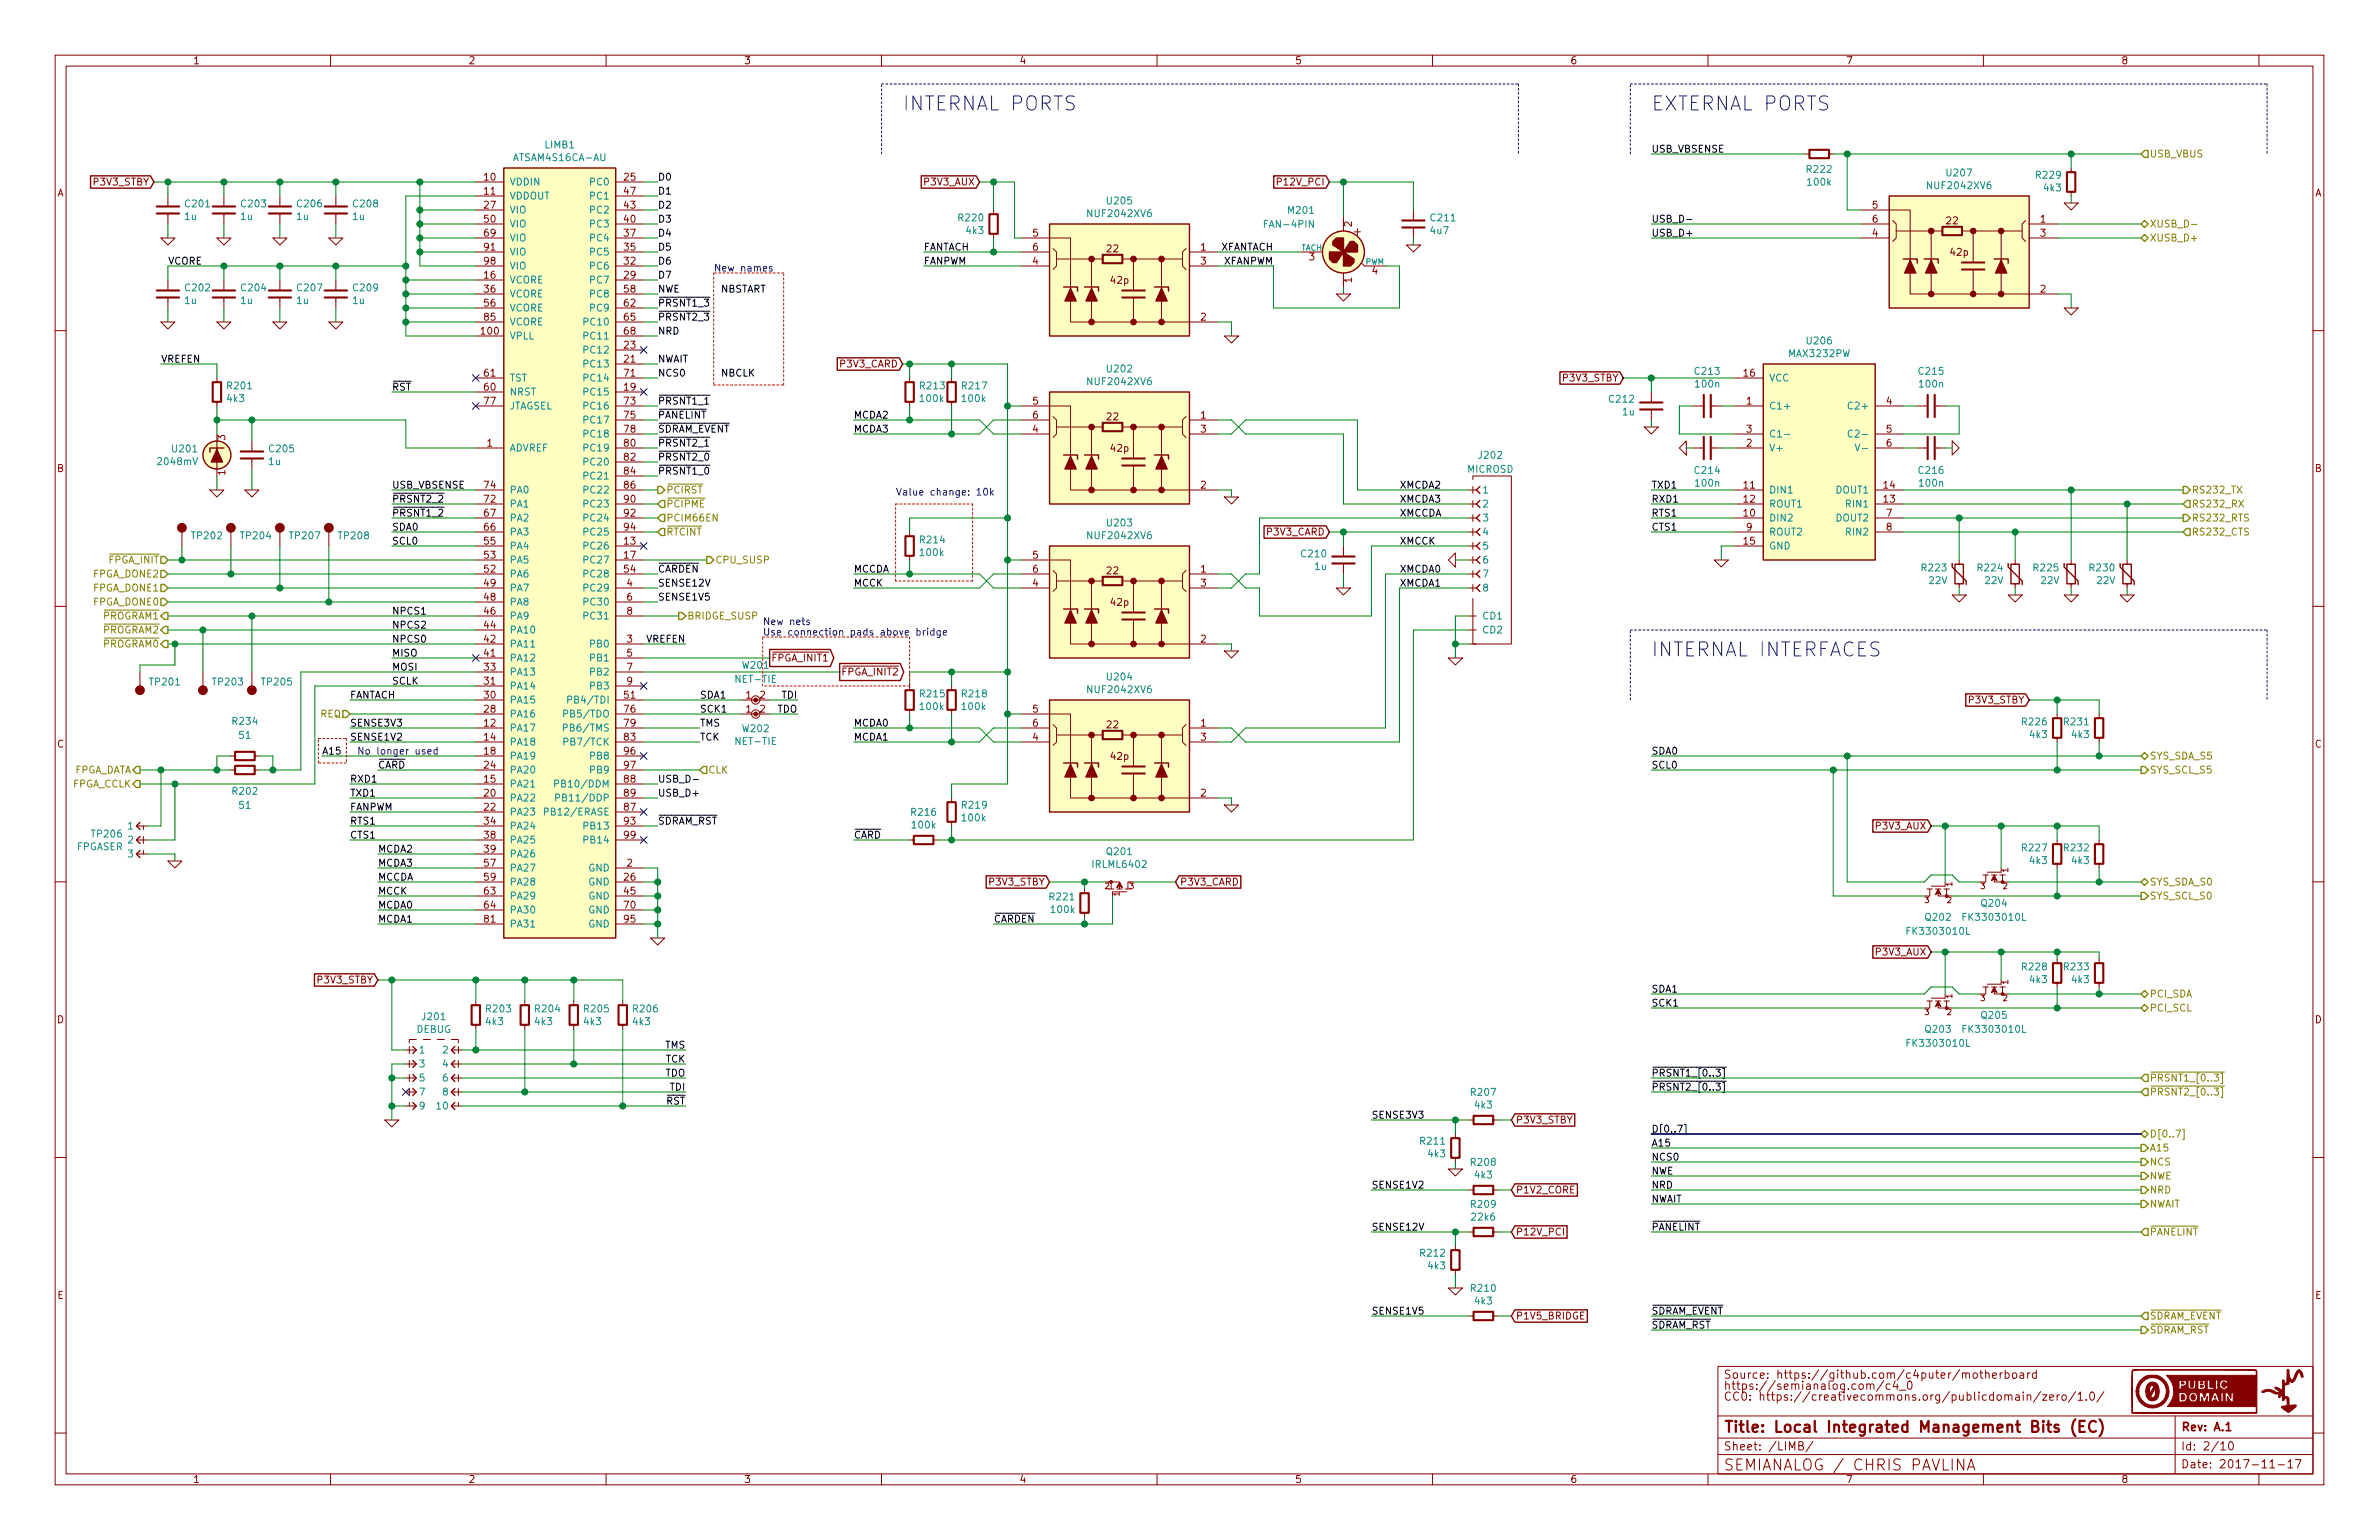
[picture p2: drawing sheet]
<svg xmlns="http://www.w3.org/2000/svg" width="432mm" height="279mm" viewBox="0 0 432 279" stroke-linecap="round" stroke-linejoin="round" font-family="sans-serif">
<defs><g id="words">
<g font-size="3.5" fill="#0000c2">
<text x="163.8" y="20.1">INTERNAL PORTS</text>
<text x="299.7" y="20.1">EXTERNAL PORTS</text>
<text x="299.7" y="119.1">INTERNAL INTERFACES</text>
</g>
<g font-size="2.8" fill="#840000">
<text x="312.8" y="259.9">Title: Local Integrated Management Bits (EC)</text>
<text x="312.8" y="266.8">SEMIANALOG / CHRIS PAVLINA</text>
</g>
<g font-size="2.1" fill="#840000">
<text x="245.8" y="42.7">+</text>
<text x="312.8" y="250.1">Source: https://github.com/c4puter/motherboard</text>
<text x="312.8" y="254.1">CC0: https://creativecommons.org/publicdomain/zero/1.0/</text>
<text x="312.8" y="252.1">https://semianalog.com/c4_0</text>
<text x="312.8" y="263.1">Sheet: /LIMB/</text>
<text x="395.8" y="259.6">Rev: A.1</text>
<text x="395.8" y="263.1">Id: 2/10</text>
<text x="395.8" y="266.4">Date: 2017-11-17</text>
</g>
<g font-size="1.8" fill="#840000">
<text x="35" y="11.6">1</text>
<text x="85" y="11.6">2</text>
<text x="135" y="11.6">3</text>
<text x="185" y="11.6">4</text>
<text x="235" y="11.6">5</text>
<text x="285" y="11.6">6</text>
<text x="335" y="11.6">7</text>
<text x="385" y="11.6">8</text>
<text x="10.4" y="35.6">A</text>
<text x="17.1" y="33.7">P3V3_STBY</text>
<text x="87.9" y="32.8">10</text>
<text x="87.9" y="35.3">11</text>
<text x="113.3" y="32.8">25</text>
<text x="113.3" y="35.3">47</text>
<text x="168" y="33.7">P3V3_AUX</text>
<text x="232.3" y="33.7">P12V_PCI</text>
<text x="420.2" y="35.6">A</text>
<text x="87.9" y="40.4">50</text>
<text x="87.9" y="37.8">27</text>
<text x="113.3" y="40.4">40</text>
<text x="113.3" y="37.8">43</text>
<text x="245.4" y="41.1" transform="rotate(-90 245.4 41.1)">2</text>
<text x="339.9" y="37.8">5</text>
<text x="339.9" y="40.4">6</text>
<text x="353.4" y="40.7">22</text>
<text x="370.4" y="40.4">1</text>
<text x="87.9" y="45.5">91</text>
<text x="87.9" y="42.9">69</text>
<text x="113.3" y="45.5">35</text>
<text x="113.3" y="42.9">37</text>
<text x="187.5" y="42.9">5</text>
<text x="187.5" y="45.5">6</text>
<text x="201" y="45.8">22</text>
<text x="218" y="45.5">1</text>
<text x="237.6" y="47.2">3</text>
<text x="339.9" y="42.9">4</text>
<text x="354.1" y="46.4">42p</text>
<text x="370.4" y="42.9">3</text>
<text x="87.9" y="50.5">16</text>
<text x="87.9" y="53.1">36</text>
<text x="87.9" y="48">98</text>
<text x="113.3" y="48">32</text>
<text x="113.3" y="53.1">58</text>
<text x="113.3" y="50.5">29</text>
<text x="187.5" y="48">4</text>
<text x="201.7" y="51.5">42p</text>
<text x="218" y="48">3</text>
<text x="245.4" y="51.3" transform="rotate(-90 245.4 51.3)">1</text>
<text x="249.1" y="49.8">4</text>
<text x="370.4" y="53.1">2</text>
<text x="87.9" y="58.2">85</text>
<text x="87.9" y="55.6">56</text>
<text x="113.3" y="55.6">62</text>
<text x="113.3" y="58.2">65</text>
<text x="218" y="58.2">2</text>
<text x="87.4" y="60.7">100</text>
<text x="113.3" y="65.8">21</text>
<text x="113.3" y="63.2">23</text>
<text x="113.3" y="60.7">68</text>
<text x="87.9" y="70.9">60</text>
<text x="87.9" y="68.3">61</text>
<text x="113.3" y="68.3">71</text>
<text x="113.3" y="70.9">19</text>
<text x="152.6" y="66.7">P3V3_CARD</text>
<text x="283.8" y="69.2">P3V3_STBY</text>
<text x="316.5" y="68.3">16</text>
<text x="87.9" y="73.4">77</text>
<text x="113.3" y="73.4">73</text>
<text x="113.3" y="75.9">75</text>
<text x="187.5" y="73.4">5</text>
<text x="187.5" y="75.9">6</text>
<text x="201" y="76.3">22</text>
<text x="218" y="75.9">1</text>
<text x="317" y="73.4">1</text>
<text x="342.4" y="73.4">4</text>
<text x="40.9" y="79.9" transform="rotate(-90 40.9 79.9)">3</text>
<text x="88.4" y="81">1</text>
<text x="113.3" y="81">80</text>
<text x="113.3" y="83.6">82</text>
<text x="113.3" y="78.5">78</text>
<text x="187.5" y="78.5">4</text>
<text x="201.7" y="82">42p</text>
<text x="218" y="78.5">3</text>
<text x="317" y="81">2</text>
<text x="317" y="78.5">3</text>
<text x="342.4" y="78.5">5</text>
<text x="342.4" y="81">6</text>
<text x="10.4" y="85.6">B</text>
<text x="40.9" y="86.2" transform="rotate(-90 40.9 86.2)">1</text>
<text x="87.9" y="88.6">74</text>
<text x="113.3" y="86.1">84</text>
<text x="113.3" y="88.6">86</text>
<text x="218" y="88.6">2</text>
<text x="316.5" y="88.6">11</text>
<text x="341.9" y="88.6">14</text>
<text x="420.2" y="85.6">B</text>
<text x="87.9" y="91.2">72</text>
<text x="87.9" y="93.7">67</text>
<text x="113.3" y="91.2">90</text>
<text x="113.3" y="93.7">92</text>
<text x="316.5" y="93.7">10</text>
<text x="316.5" y="91.2">12</text>
<text x="341.9" y="91.2">13</text>
<text x="342.4" y="93.7">7</text>
<text x="87.9" y="101.3">53</text>
<text x="87.9" y="98.8">55</text>
<text x="87.9" y="96.3">66</text>
<text x="113.3" y="98.8">13</text>
<text x="113.3" y="96.3">94</text>
<text x="113.3" y="101.3">17</text>
<text x="187.5" y="101.3">5</text>
<text x="230.1" y="97.2">P3V3_CARD</text>
<text x="316.5" y="98.8">15</text>
<text x="317" y="96.3">9</text>
<text x="342.4" y="96.3">8</text>
<text x="87.9" y="103.9">52</text>
<text x="87.9" y="106.4">49</text>
<text x="113.3" y="103.9">54</text>
<text x="113.8" y="106.4">4</text>
<text x="187.5" y="106.4">4</text>
<text x="187.5" y="103.9">6</text>
<text x="201" y="104.2">22</text>
<text x="218" y="103.9">1</text>
<text x="218" y="106.4">3</text>
<text x="87.9" y="111.5">46</text>
<text x="87.9" y="109">48</text>
<text x="113.8" y="109">6</text>
<text x="113.8" y="111.5">8</text>
<text x="201.7" y="109.9">42p</text>
<text x="87.9" y="119.1">41</text>
<text x="87.9" y="116.6">42</text>
<text x="87.9" y="114">44</text>
<text x="113.8" y="116.6">3</text>
<text x="113.8" y="119.1">5</text>
<text x="218" y="116.6">2</text>
<text x="87.9" y="124.2">31</text>
<text x="87.9" y="121.7">33</text>
<text x="113.8" y="121.7">7</text>
<text x="113.8" y="124.2">9</text>
<text x="140" y="120">FPGA_INIT1</text>
<text x="152.7" y="122.6">FPGA_INIT2</text>
<text x="87.9" y="126.7">30</text>
<text x="87.9" y="131.8">12</text>
<text x="87.9" y="129.3">28</text>
<text x="113.3" y="126.7">51</text>
<text x="113.3" y="129.3">76</text>
<text x="113.3" y="131.8">79</text>
<text x="135.4" y="126.7">1</text>
<text x="135.4" y="129.3">1</text>
<text x="137.9" y="126.7">2</text>
<text x="137.9" y="129.3">2</text>
<text x="187.5" y="129.3">5</text>
<text x="187.5" y="131.8">6</text>
<text x="218" y="131.8">1</text>
<text x="357.5" y="127.6">P3V3_STBY</text>
<text x="10.4" y="135.6">C</text>
<text x="87.9" y="134.4">14</text>
<text x="87.9" y="136.9">18</text>
<text x="113.3" y="134.4">83</text>
<text x="113.3" y="136.9">96</text>
<text x="187.5" y="134.4">4</text>
<text x="201" y="132.1">22</text>
<text x="201.7" y="137.8">42p</text>
<text x="218" y="134.4">3</text>
<text x="420.2" y="135.6">C</text>
<text x="87.9" y="139.4">24</text>
<text x="87.9" y="142">15</text>
<text x="113.3" y="139.4">97</text>
<text x="113.3" y="142">88</text>
<text x="87.9" y="144.5">20</text>
<text x="87.9" y="147.1">22</text>
<text x="87.9" y="149.6">34</text>
<text x="113.3" y="149.6">93</text>
<text x="113.3" y="147.1">87</text>
<text x="113.3" y="144.5">89</text>
<text x="218" y="144.5">2</text>
<text x="87.9" y="152.1">38</text>
<text x="87.9" y="154.7">39</text>
<text x="113.3" y="152.1">99</text>
<text x="340.7" y="150.5">P3V3_AUX</text>
<text x="87.9" y="157.2">57</text>
<text x="87.9" y="159.8">59</text>
<text x="113.3" y="159.8">26</text>
<text x="113.8" y="157.2">2</text>
<text x="179.7" y="160.7">P3V3_STBY</text>
<text x="214.1" y="160.7">P3V3_CARD</text>
<text x="87.9" y="167.4">81</text>
<text x="87.9" y="162.3">63</text>
<text x="87.9" y="164.8">64</text>
<text x="113.3" y="164.8">70</text>
<text x="113.3" y="162.3">45</text>
<text x="113.3" y="167.4">95</text>
<text x="340.7" y="173.4">P3V3_AUX</text>
<text x="57.8" y="178.4">P3V3_STBY</text>
<text x="10.4" y="185.6">D</text>
<text x="420.2" y="185.6">D</text>
<text x="275.1" y="203.8">P3V3_STBY</text>
<text x="275.1" y="216.5">P1V2_CORE</text>
<text x="275.1" y="224.2">P12V_PCI</text>
<text x="10.4" y="235.6">E</text>
<text x="275.1" y="239.4">P1V5_BRIDGE</text>
<text x="420.2" y="235.6">E</text>
<text x="35" y="269">1</text>
<text x="85" y="269">2</text>
<text x="135" y="269">3</text>
<text x="185" y="269">4</text>
<text x="235" y="269">5</text>
<text x="285" y="269">6</text>
<text x="335" y="269">7</text>
<text x="385" y="269">8</text>
</g>
<g font-size="1.8" fill="#008484">
<text x="93.5" y="29.2">ATSAM4S16CA-AU</text>
<text x="99" y="26.9">LIMB1</text>
<text x="92.5" y="33.7">VDDIN</text>
<text x="107.3" y="33.7">PC0</text>
<text x="328.1" y="31.4">R222</text>
<text x="328.2" y="33.7">100k</text>
<text x="350.1" y="34.3">NUF2042XV6</text>
<text x="353.5" y="32">U207</text>
<text x="369.7" y="32.4">R229</text>
<text x="371" y="34.7">4k3</text>
<text x="33.6" y="39.9">1u</text>
<text x="33.8" y="37.6">C201</text>
<text x="43.7" y="39.9">1u</text>
<text x="43.9" y="37.6">C203</text>
<text x="53.9" y="39.9">1u</text>
<text x="54.1" y="37.6">C206</text>
<text x="64.1" y="39.9">1u</text>
<text x="64.2" y="37.6">C208</text>
<text x="92.5" y="41.3">VIO</text>
<text x="92.5" y="36.2">VDDOUT</text>
<text x="92.5" y="38.7">VIO</text>
<text x="107.3" y="41.3">PC3</text>
<text x="107.3" y="38.7">PC2</text>
<text x="107.3" y="36.2">PC1</text>
<text x="174.1" y="40.2">R220</text>
<text x="197.7" y="39.4">NUF2042XV6</text>
<text x="201.1" y="37.1">U205</text>
<text x="229.9" y="41.3">FAN-4PIN</text>
<text x="233.9" y="38.8">M201</text>
<text x="259.8" y="40.2">C211</text>
<text x="92.5" y="46.4">VIO</text>
<text x="92.5" y="43.8">VIO</text>
<text x="107.3" y="46.4">PC5</text>
<text x="107.3" y="43.8">PC4</text>
<text x="175.5" y="42.5">4k3</text>
<text x="259.7" y="42.5">4u7</text>
<text x="33.8" y="52.9">C202</text>
<text x="43.9" y="52.9">C204</text>
<text x="54.1" y="52.9">C207</text>
<text x="64.2" y="52.9">C209</text>
<text x="92.5" y="51.4">VCORE</text>
<text x="92.5" y="54">VCORE</text>
<text x="92.5" y="48.9">VIO</text>
<text x="107.3" y="48.9">PC6</text>
<text x="107.3" y="54">PC8</text>
<text x="107.3" y="51.4">PC7</text>
<text x="33.6" y="55.2">1u</text>
<text x="43.7" y="55.2">1u</text>
<text x="53.9" y="55.2">1u</text>
<text x="64.1" y="55.2">1u</text>
<text x="92.5" y="59.1">VCORE</text>
<text x="92.5" y="56.5">VCORE</text>
<text x="106.3" y="59.1">PC10</text>
<text x="107.3" y="56.5">PC9</text>
<text x="92.5" y="61.6">VPLL</text>
<text x="106.3" y="64.1">PC12</text>
<text x="106.3" y="61.6">PC11</text>
<text x="324.8" y="64.8">MAX3232PW</text>
<text x="328.1" y="62.5">U206</text>
<text x="41.4" y="70.6">R201</text>
<text x="92.5" y="71.8">NRST</text>
<text x="92.5" y="69.2">TST</text>
<text x="106.3" y="66.7">PC13</text>
<text x="106.3" y="69.2">PC14</text>
<text x="106.3" y="71.8">PC15</text>
<text x="167.1" y="70.6">R213</text>
<text x="174.7" y="70.6">R217</text>
<text x="197.7" y="69.9">NUF2042XV6</text>
<text x="201.1" y="67.6">U202</text>
<text x="307.7" y="68">C213</text>
<text x="307.9" y="70.3">100n</text>
<text x="321.1" y="69.2">VCC</text>
<text x="348.4" y="68">C215</text>
<text x="348.5" y="70.3">100n</text>
<text x="41.3" y="72.9">4k3</text>
<text x="92.5" y="74.3">JTAGSEL</text>
<text x="106.3" y="74.3">PC16</text>
<text x="106.3" y="76.8">PC17</text>
<text x="167.1" y="72.9">100k</text>
<text x="174.8" y="72.9">100k</text>
<text x="292.2" y="73.1">C212</text>
<text x="294.6" y="75.4">1u</text>
<text x="321.1" y="74.3">C1+</text>
<text x="336" y="74.3">C2+</text>
<text x="31.4" y="82.1">U201</text>
<text x="49" y="82.1">C205</text>
<text x="92.5" y="81.9">ADVREF</text>
<text x="106.3" y="81.9">PC19</text>
<text x="106.3" y="79.4">PC18</text>
<text x="268.6" y="83.2">J202</text>
<text x="321.1" y="81.9">V+</text>
<text x="321.1" y="79.4">C1-</text>
<text x="336.5" y="79.4">C2-</text>
<text x="28.9" y="84.4">2048mV</text>
<text x="48.8" y="84.4">1u</text>
<text x="92.5" y="89.5">PA0</text>
<text x="106.3" y="84.5">PC20</text>
<text x="106.3" y="87">PC21</text>
<text x="106.3" y="89.5">PC22</text>
<text x="266.3" y="85.8">MICROSD</text>
<text x="269" y="89.5">1</text>
<text x="307.7" y="86">C214</text>
<text x="307.9" y="88.3">100n</text>
<text x="321.1" y="89.5">DIN1</text>
<text x="333.3" y="89.5">DOUT1</text>
<text x="348.4" y="86">C216</text>
<text x="348.5" y="88.3">100n</text>
<text x="92.5" y="92.1">PA1</text>
<text x="92.5" y="94.6">PA2</text>
<text x="106.3" y="92.1">PC23</text>
<text x="106.3" y="94.6">PC24</text>
<text x="201.1" y="95.5">U203</text>
<text x="269" y="92.1">2</text>
<text x="269" y="94.6">3</text>
<text x="321.1" y="94.6">DIN2</text>
<text x="321.1" y="92.1">ROUT1</text>
<text x="333.3" y="94.6">DOUT2</text>
<text x="335.3" y="92.1">RIN1</text>
<text x="35" y="97.8">TP202</text>
<text x="43.8" y="97.8">TP204</text>
<text x="52.7" y="97.8">TP207</text>
<text x="61.6" y="97.8">TP208</text>
<text x="92.5" y="99.7">PA4</text>
<text x="92.5" y="97.2">PA3</text>
<text x="106.3" y="99.7">PC26</text>
<text x="106.3" y="97.2">PC25</text>
<text x="167.1" y="98.6">R214</text>
<text x="167.1" y="100.9">100k</text>
<text x="197.7" y="97.8">NUF2042XV6</text>
<text x="236.3" y="101.1">C210</text>
<text x="269" y="97.2">4</text>
<text x="269" y="99.7">5</text>
<text x="321.1" y="97.2">ROUT2</text>
<text x="321.1" y="99.7">GND</text>
<text x="335.3" y="97.2">RIN2</text>
<text x="92.5" y="104.8">PA6</text>
<text x="92.5" y="102.2">PA5</text>
<text x="92.5" y="107.3">PA7</text>
<text x="106.3" y="107.3">PC29</text>
<text x="106.3" y="104.8">PC28</text>
<text x="106.3" y="102.2">PC27</text>
<text x="238.7" y="103.4">1u</text>
<text x="269" y="102.2">6</text>
<text x="269" y="104.8">7</text>
<text x="269" y="107.3">8</text>
<text x="348.9" y="103.7">R223</text>
<text x="350.2" y="106">22V</text>
<text x="359.1" y="103.7">R224</text>
<text x="360.3" y="106">22V</text>
<text x="369.2" y="103.7">R225</text>
<text x="370.5" y="106">22V</text>
<text x="379.4" y="103.7">R230</text>
<text x="380.6" y="106">22V</text>
<text x="92.5" y="112.4">PA9</text>
<text x="92.5" y="109.9">PA8</text>
<text x="106.3" y="109.9">PC30</text>
<text x="106.3" y="112.4">PC31</text>
<text x="269" y="112.4">CD1</text>
<text x="92.5" y="117.5">PA11</text>
<text x="92.5" y="114.9">PA10</text>
<text x="107.3" y="117.5">PB0</text>
<text x="269" y="114.9">CD2</text>
<text x="27.3" y="124.4">TP201</text>
<text x="38.8" y="124.4">TP203</text>
<text x="47.7" y="124.4">TP205</text>
<text x="92.5" y="125.1">PA14</text>
<text x="92.5" y="120">PA12</text>
<text x="92.5" y="122.6">PA13</text>
<text x="107.3" y="120">PB1</text>
<text x="107.3" y="122.6">PB2</text>
<text x="107.3" y="125.1">PB3</text>
<text x="133.7" y="123.9">NET-TIE</text>
<text x="134.8" y="121.3">W201</text>
<text x="197.7" y="125.8">NUF2042XV6</text>
<text x="201.1" y="123.4">U204</text>
<text x="42.3" y="131.5">R234</text>
<text x="92.5" y="127.6">PA15</text>
<text x="92.5" y="130.2">PA16</text>
<text x="103.1" y="130.2">PB5/TDO</text>
<text x="104" y="127.6">PB4/TDI</text>
<text x="167.1" y="126.5">R215</text>
<text x="167.1" y="128.8">100k</text>
<text x="174.7" y="126.5">R218</text>
<text x="174.8" y="128.8">100k</text>
<text x="367.1" y="131.6">R226</text>
<text x="374.8" y="131.6">R231</text>
<text x="43.5" y="134">51</text>
<text x="92.5" y="132.7">PA17</text>
<text x="92.5" y="135.3">PA18</text>
<text x="92.5" y="137.8">PA19</text>
<text x="103.1" y="132.7">PB6/TMS</text>
<text x="103.2" y="135.3">PB7/TCK</text>
<text x="107.3" y="137.8">PB8</text>
<text x="133.7" y="135.2">NET-TIE</text>
<text x="134.8" y="132.8">W202</text>
<text x="368.5" y="133.9">4k3</text>
<text x="376.1" y="133.9">4k3</text>
<text x="92.5" y="140.3">PA20</text>
<text x="92.5" y="142.9">PA21</text>
<text x="101.8" y="142.9">PB10/DDM</text>
<text x="107.3" y="140.3">PB9</text>
<text x="42.3" y="144.2">R202</text>
<text x="43.5" y="146.7">51</text>
<text x="92.5" y="145.4">PA22</text>
<text x="92.5" y="148">PA23</text>
<text x="99.7" y="148">PB12/ERASE</text>
<text x="102.1" y="145.4">PB11/DDP</text>
<text x="165.5" y="148">R216</text>
<text x="174.7" y="146.7">R219</text>
<text x="174.8" y="149">100k</text>
<text x="13.9" y="154.3">FPGASER</text>
<text x="16.8" y="151.9">TP206</text>
<text x="23.4" y="150.5">1</text>
<text x="23.4" y="153">2</text>
<text x="23.4" y="155.6">3</text>
<text x="92.5" y="150.5">PA24</text>
<text x="92.5" y="153">PA25</text>
<text x="92.5" y="155.6">PA26</text>
<text x="106.3" y="150.5">PB13</text>
<text x="106.3" y="153">PB14</text>
<text x="165.7" y="150.3">100k</text>
<text x="201" y="155.1">Q201</text>
<text x="367.1" y="154.5">R227</text>
<text x="374.8" y="154.5">R232</text>
<text x="92.5" y="158.1">PA27</text>
<text x="92.5" y="160.7">PA28</text>
<text x="106.8" y="158.1">GND</text>
<text x="106.8" y="160.7">GND</text>
<text x="198.5" y="157.5">IRLML6402</text>
<text x="368.5" y="156.8">4k3</text>
<text x="376.1" y="156.8">4k3</text>
<text x="92.5" y="163.2">PA29</text>
<text x="92.5" y="165.7">PA30</text>
<text x="106.8" y="165.7">GND</text>
<text x="106.8" y="163.2">GND</text>
<text x="190.6" y="163.3">R221</text>
<text x="190.9" y="165.7">100k</text>
<text x="349.6" y="167.1">Q202</text>
<text x="356.8" y="167.1">FK3303010L</text>
<text x="359.8" y="164.5">Q204</text>
<text x="92.5" y="168.3">PA31</text>
<text x="106.8" y="168.3">GND</text>
<text x="346.6" y="169.6">FK3303010L</text>
<text x="367.1" y="176">R228</text>
<text x="368.5" y="178.4">4k3</text>
<text x="374.8" y="176">R233</text>
<text x="376.1" y="178.4">4k3</text>
<text x="76.8" y="185.1">J201</text>
<text x="88.3" y="186">4k3</text>
<text x="88.4" y="183.7">R203</text>
<text x="97.2" y="186">4k3</text>
<text x="97.3" y="183.7">R204</text>
<text x="106.1" y="186">4k3</text>
<text x="106.1" y="183.7">R205</text>
<text x="115" y="186">4k3</text>
<text x="115" y="183.7">R206</text>
<text x="359.8" y="184.8">Q205</text>
<text x="75.6" y="187.4">DEBUG</text>
<text x="75.9" y="191.1">1</text>
<text x="80.5" y="191.1">2</text>
<text x="346.6" y="189.9">FK3303010L</text>
<text x="349.6" y="187.4">Q203</text>
<text x="356.8" y="187.4">FK3303010L</text>
<text x="75.9" y="193.7">3</text>
<text x="75.9" y="196.2">5</text>
<text x="80.5" y="193.7">4</text>
<text x="80.5" y="196.2">6</text>
<text x="75.9" y="198.8">7</text>
<text x="75.9" y="201.3">9</text>
<text x="79.6" y="201.3">10</text>
<text x="80.5" y="198.8">8</text>
<text x="267.1" y="198.8">R207</text>
<text x="267.8" y="201.1">4k3</text>
<text x="257.9" y="207.7">R211</text>
<text x="259.3" y="210">4k3</text>
<text x="267.1" y="211.5">R208</text>
<text x="267.8" y="213.8">4k3</text>
<text x="267.1" y="219.1">R209</text>
<text x="267.3" y="221.4">22k6</text>
<text x="257.9" y="228">R212</text>
<text x="259.3" y="230.3">4k3</text>
<text x="267.1" y="234.4">R210</text>
<text x="267.8" y="236.7">4k3</text>
</g>
<g font-size="1.8">
<text x="299.7" y="27.7">USB_VBSENSE</text>
<text x="119.4" y="32.8">D0</text>
<text x="119.4" y="35.3">D1</text>
<text x="119.4" y="37.8">D2</text>
<text x="119.4" y="40.4">D3</text>
<text x="299.7" y="40.4">USB_D-</text>
<text x="119.4" y="42.9">D4</text>
<text x="119.4" y="45.5">D5</text>
<text x="167.6" y="45.5">FANTACH</text>
<text x="221.4" y="45.5">XFANTACH</text>
<text x="299.7" y="42.9">USB_D+</text>
<text x="30.5" y="48">VCORE</text>
<text x="119.4" y="48">D6</text>
<text x="119.4" y="50.5">D7</text>
<text x="119.4" y="53.1">NWE</text>
<text x="130.8" y="53.1">NBSTART</text>
<text x="167.6" y="48">FANPWM</text>
<text x="222" y="48">XFANPWM</text>
<text x="119.4" y="58.2">PRSNT2_3</text>
<text x="119.4" y="55.6">PRSNT1_3</text>
<text x="29.2" y="65.8">VREFEN</text>
<text x="119.4" y="60.7">NRD</text>
<text x="119.4" y="65.8">NWAIT</text>
<text x="71.1" y="70.9">RST</text>
<text x="119.4" y="68.3">NCS0</text>
<text x="130.8" y="68.3">NBCLK</text>
<text x="119.4" y="73.4">PRSNT1_1</text>
<text x="119.4" y="75.9">PANELINT</text>
<text x="154.9" y="75.9">MCDA2</text>
<text x="119.4" y="83.6">PRSNT2_0</text>
<text x="119.4" y="81">PRSNT2_1</text>
<text x="119.4" y="78.5">SDRAM_EVENT</text>
<text x="154.9" y="78.5">MCDA3</text>
<text x="71.1" y="88.6">USB_VBSENSE</text>
<text x="119.4" y="86.1">PRSNT1_0</text>
<text x="254" y="88.6">XMCDA2</text>
<text x="299.7" y="88.6">TXD1</text>
<text x="71.1" y="91.2">PRSNT2_2</text>
<text x="71.1" y="93.7">PRSNT1_2</text>
<text x="254" y="91.2">XMCDA3</text>
<text x="254" y="93.7">XMCCDA</text>
<text x="299.7" y="91.2">RXD1</text>
<text x="299.7" y="93.7">RTS1</text>
<text x="71.1" y="96.3">SDA0</text>
<text x="71.1" y="98.8">SCL0</text>
<text x="254" y="98.8">XMCCK</text>
<text x="299.7" y="96.3">CTS1</text>
<text x="119.4" y="103.9">CARDEN</text>
<text x="119.4" y="106.4">SENSE12V</text>
<text x="154.9" y="103.9">MCCDA</text>
<text x="154.9" y="106.4">MCCK</text>
<text x="254" y="103.9">XMCDA0</text>
<text x="254" y="106.4">XMCDA1</text>
<text x="71.1" y="111.5">NPCS1</text>
<text x="119.4" y="109">SENSE1V5</text>
<text x="71.1" y="116.6">NPCS0</text>
<text x="71.1" y="114">NPCS2</text>
<text x="71.1" y="119.1">MISO</text>
<text x="117.3" y="116.6">VREFEN</text>
<text x="71.1" y="121.7">MOSI</text>
<text x="71.1" y="124.2">SCLK</text>
<text x="63.5" y="126.7">FANTACH</text>
<text x="63.5" y="131.8">SENSE3V3</text>
<text x="127" y="129.3">SCK1</text>
<text x="127" y="126.7">SDA1</text>
<text x="127" y="131.8">TMS</text>
<text x="141" y="129.3">TDO</text>
<text x="141.9" y="126.7">TDI</text>
<text x="154.9" y="131.8">MCDA0</text>
<text x="58.4" y="136.9">A15</text>
<text x="63.5" y="134.4">SENSE1V2</text>
<text x="127" y="134.4">TCK</text>
<text x="154.9" y="134.4">MCDA1</text>
<text x="299.7" y="136.9">SDA0</text>
<text x="63.5" y="142">RXD1</text>
<text x="68.6" y="139.4">CARD</text>
<text x="119.4" y="142">USB_D-</text>
<text x="299.7" y="139.4">SCL0</text>
<text x="63.5" y="144.5">TXD1</text>
<text x="63.5" y="149.6">RTS1</text>
<text x="63.5" y="147.1">FANPWM</text>
<text x="119.4" y="144.5">USB_D+</text>
<text x="119.4" y="149.6">SDRAM_RST</text>
<text x="63.5" y="152.1">CTS1</text>
<text x="68.6" y="154.7">MCDA2</text>
<text x="154.9" y="152.1">CARD</text>
<text x="68.6" y="159.8">MCCDA</text>
<text x="68.6" y="157.2">MCDA3</text>
<text x="68.6" y="162.3">MCCK</text>
<text x="68.6" y="164.8">MCDA0</text>
<text x="68.6" y="167.4">MCDA1</text>
<text x="180.3" y="167.4">CARDEN</text>
<text x="299.7" y="180.1">SDA1</text>
<text x="299.7" y="182.6">SCK1</text>
<text x="120.7" y="190.2">TMS</text>
<text x="120.7" y="195.3">TDO</text>
<text x="120.8" y="192.8">TCK</text>
<text x="121.6" y="197.9">TDI</text>
<text x="299.7" y="195.3">PRSNT1_[0..3]</text>
<text x="299.7" y="197.9">PRSNT2_[0..3]</text>
<text x="120.9" y="200.4">RST</text>
<text x="248.9" y="202.9">SENSE3V3</text>
<text x="299.7" y="205.5">D[0..7]</text>
<text x="299.7" y="208">A15</text>
<text x="248.9" y="215.6">SENSE1V2</text>
<text x="299.7" y="210.6">NCS0</text>
<text x="299.7" y="213.1">NWE</text>
<text x="299.7" y="215.6">NRD</text>
<text x="299.7" y="218.2">NWAIT</text>
<text x="248.9" y="223.3">SENSE12V</text>
<text x="299.7" y="223.3">PANELINT</text>
<text x="248.9" y="238.5">SENSE1V5</text>
<text x="299.7" y="238.5">SDRAM_EVENT</text>
<text x="299.7" y="241">SDRAM_RST</text>
</g>
<g font-size="1.8" fill="#848400">
<text x="390.1" y="28.6">USB_VBUS</text>
<text x="390.1" y="41.3">XUSB_D-</text>
<text x="390.1" y="43.8">XUSB_D+</text>
<text x="120.9" y="89.5">PCIRST</text>
<text x="397.8" y="89.5">RS232_TX</text>
<text x="120.9" y="92.1">PCIPME</text>
<text x="120.9" y="94.6">PCIM66EN</text>
<text x="397.8" y="92.1">RS232_RX</text>
<text x="397.8" y="94.6">RS232_RTS</text>
<text x="120.9" y="97.2">RTCINT</text>
<text x="397.8" y="97.2">RS232_CTS</text>
<text x="17" y="107.3">FPGA_DONE1</text>
<text x="17" y="104.8">FPGA_DONE2</text>
<text x="19.7" y="102.2">FPGA_INIT</text>
<text x="129.8" y="102.2">CPU_SUSP</text>
<text x="17" y="109.9">FPGA_DONE0</text>
<text x="18.7" y="112.4">PROGRAM1</text>
<text x="124.7" y="112.4">BRIDGE_SUSP</text>
<text x="18.7" y="117.5">PROGRAM0</text>
<text x="18.7" y="114.9">PROGRAM2</text>
<text x="58.1" y="130.2">REQ</text>
<text x="390.1" y="137.8">SYS_SDA_S5</text>
<text x="13.1" y="140.3">FPGA_DATA</text>
<text x="13.1" y="142.9">FPGA_CCLK</text>
<text x="128.5" y="140.3">CLK</text>
<text x="390.1" y="140.3">SYS_SCL_S5</text>
<text x="390.1" y="160.7">SYS_SDA_S0</text>
<text x="390.1" y="163.2">SYS_SCL_S0</text>
<text x="390.1" y="181">PCI_SDA</text>
<text x="390.1" y="183.5">PCI_SCL</text>
<text x="390.1" y="196.2">PRSNT1_[0..3]</text>
<text x="390.1" y="198.8">PRSNT2_[0..3]</text>
<text x="390.1" y="206.4">D[0..7]</text>
<text x="390.1" y="208.9">A15</text>
<text x="390.1" y="211.5">NCS</text>
<text x="390.1" y="214">NWE</text>
<text x="390.1" y="216.5">NRD</text>
<text x="390.1" y="219.1">NWAIT</text>
<text x="390.1" y="224.2">PANELINT</text>
<text x="390.1" y="239.4">SDRAM_EVENT</text>
<text x="390.1" y="241.9">SDRAM_RST</text>
</g>
<g font-size="1.8" fill="#0000c2">
<text x="129.5" y="49.3">New names</text>
<text x="162.6" y="89.9">Value change: 10k</text>
<text x="138.4" y="113.4">New nets</text>
<text x="138.4" y="115.3">Use connection pads above bridge</text>
<text x="64.8" y="136.9">No longer used</text>
</g>
<g font-size="1.4" fill="#008484">
<text x="236.2" y="45.5">TACH</text>
<text x="247.8" y="48">PWM</text>
</g>
<g font-size="1.4" fill="#840000">
<text x="200.6" y="161.3">2</text>
<text x="205" y="161.3">3</text>
<text x="354.3" y="160.8" transform="rotate(-90 354.3 160.8)">1</text>
<text x="359.5" y="161.3">3</text>
<text x="363.6" y="161.3">2</text>
<text x="364.5" y="158.2" transform="rotate(-90 364.5 158.2)">1</text>
<text x="203.2" y="162.6" transform="rotate(-90 203.2 162.6)">1</text>
<text x="349.4" y="163.8">3</text>
<text x="353.4" y="163.8">2</text>
<text x="364.5" y="178.6" transform="rotate(-90 364.5 178.6)">1</text>
<text x="349.4" y="184.1">3</text>
<text x="353.4" y="184.1">2</text>
<text x="354.3" y="181.1" transform="rotate(-90 354.3 181.1)">1</text>
<text x="359.5" y="181.6">3</text>
<text x="363.6" y="181.6">2</text>
</g>
</g></defs>
<g fill="none" stroke="#840000" stroke-width=".18">
<path d="M10 10h411.8v259.4h-411.8zM12 12h407.8v255.4h-407.8zM60 10v2M110 10v2M160 10v2M210 10v2M260 10v2M310 10v2M360 10v2M410 10v2M30.5 35.6v1.9M30.5 38.7v1.9"/>
<path d="M40.6 35.6v1.9M40.6 38.7v1.9M50.8 35.6v1.9M50.8 38.7v1.9M61 35.6v1.9M61 38.7v1.9M86.4 33h5M86.4 35.6h5M86.4 38.1h5M111.8 33h5M111.8 35.6h5M111.8 38.1h5"/>
<path d="M180.3 38.1v.8M243.8 39.4v2.5M256.5 38.1v1.9M327.7 27.9h.7M332 27.9h.7M337.8 38.1h8.9v9.1M374.6 36.8h2.6l-1.3 1.3zM375.9 30.5v.7M375.9 34.8v.8M10 60h2M29.2 58.4h2.5l-1.2 1.3zM29.2 43.2h2.5l-1.2 1.3z"/>
<path d="M30.5 50.8v1.9M30.5 54v1.9M39.4 58.4h2.5l-1.3 1.3zM39.4 43.2h2.5l-1.3 1.3zM40.6 50.8v1.9M40.6 54v1.9M49.5 58.4h2.6l-1.3 1.3zM49.5 43.2h2.6l-1.3 1.3zM50.8 50.8v1.9M50.8 54v1.9M59.7 58.4h2.5l-1.2 1.3zM59.7 43.2h2.5l-1.2 1.3z"/>
<path d="M61 50.8v1.9M61 54v1.9M86.4 40.6h5M86.4 45.7h5M86.4 48.3h5M86.4 55.9h5M86.4 58.4h5M86.4 50.8h5M86.4 53.3h5M86.4 43.2h5M111.8 40.6h5M111.8 45.7h5"/>
<path d="M111.8 48.3h5M111.8 55.9h5M111.8 58.4h5M111.8 50.8h5M111.8 53.3h5M111.8 43.2h5M180.3 42.4v.8M185.4 43.2h8.9v9.1M185.4 45.7h5.1M185.4 48.3h5.1M191.1 45.1l.7 .6v2.6l-.7 .6M191.8 47h8.4"/>
<path d="M194.3 54.6v3.8h16.5M198.1 47v5.3M198.1 54.6v3.8M203.7 47h10.9M205.7 47v5.7M205.7 54v4.4M210.8 58.4h10.2M210.8 47v5.3M210.8 54.6v3.8M215.3 45.1l-.7 .6v2.6l.7 .6M215.9 45.7h5.1M215.9 48.3h5.1"/>
<path d="M236.2 45.7h3.8M242.6 53.3h2.5l-1.3 1.3zM243.8 49.5v2.6M247.1 47.8l.5 .5h3.9M255.3 44.5h2.5l-1.3 1.2zM256.5 41.3v1.9M337.8 40.6h5.1M337.8 43.2h5.1M343.5 40l.7 .6v2.6l-.7 .6M344.2 41.9h8.4M346.7 49.5v3.8h16.5M350.5 41.9v5.3"/>
<path d="M350.5 49.5v3.8M356.1 41.9h10.9M358.1 41.9v5.7M358.1 48.9v4.4M363.2 53.3h10.2M363.2 41.9v5.3M363.2 49.5v3.8M367.7 40l-.7 .6v2.6l.7 .6M368.3 40.6h5.1M368.3 43.2h5.1M374.6 55.9h2.6l-1.3 1.3zM419.8 60h2"/>
<path d="M39.4 68.6v.7M39.4 72.9v.8M86.4 71.1h5M86.4 68.6h5M86.4 73.7h5M86.4 61h5M111.8 71.1h5M111.8 66h5M111.8 68.6h5M111.8 63.5h5M111.8 73.7h5M111.8 76.2h5"/>
<path d="M111.8 61h5M111.8 78.7h5M165.1 68.6v.7M165.1 72.9v.8M172.7 68.6v.7M172.7 72.9v.8M185.4 73.7h8.9v9.1M185.4 76.2h5.1M185.4 78.7h5.1M191.1 75.6l.7 .6v2.5l-.7 .7M191.8 77.5h8.4M198.1 77.5v5.3"/>
<path d="M203.7 77.5h10.9M205.7 77.5v5.7M210.8 77.5v5.3M215.3 75.6l-.7 .6v2.5l.7 .7M215.9 76.2h5.1M215.9 78.7h5.1M222.2 61h2.6l-1.3 1.2zM298.4 77.5h2.6l-1.3 1.2zM299.7 71.1v1.9M299.7 74.3v1.9M307.3 73.7h1.9M310.5 73.7h1.9"/>
<path d="M315 68.6h5M315 73.7h5M315 78.7h5M340.4 73.7h5M340.4 78.7h5M348 73.7h1.9M351.2 73.7h1.9M33 96.5v2.6M38.1 88.9h2.5l-1.2 1.3zM39.4 80v5.1M41.9 96.5v2.6M44.4 88.9h2.6l-1.3 1.3z"/>
<path d="M45.7 80v1.9M45.7 83.2v1.9M50.8 96.5v2.6M59.7 96.5v2.6M86.4 81.3h5M86.4 91.4h5M86.4 94h5M86.4 99.1h5M86.4 88.9h5M86.4 96.5h5M111.8 81.3h5M111.8 91.4h5"/>
<path d="M111.8 83.8h5M111.8 94h5M111.8 99.1h5M111.8 88.9h5M111.8 86.4h5M111.8 96.5h5M165.1 96.5v.8M194.3 85.1v3.8h16.5M198.1 85.1v3.8M205.7 84.5v4.4M210.8 88.9h10.2M210.8 85.1v3.8"/>
<path d="M222.2 90.2h2.6l-1.3 1.2zM243.8 99.1v1.9M266.7 91.4h1.3M266.7 94h1.3M266.7 99.1h1.3M266.7 88.9h1.3M266.7 96.5h1.3M267.3 87v-.6h7v30.4h-7v-8.2M267.3 88.3v1.2M267.3 90.8v1.3M267.3 93.3v1.3M267.3 95.9v1.3"/>
<path d="M267.3 98.4v1.3M306.1 80v2.6l-1.3-1.3zM307.3 81.3h1.9M310.5 81.3h1.9M315 81.3h5M315 91.4h5M315 94h5M315 99.1h5M315 88.9h5M315 96.5h5M340.4 81.3h5M340.4 91.4h5"/>
<path d="M340.4 94h5M340.4 88.9h5M340.4 96.5h5M348 81.3h1.9M351.2 81.3h1.9M354.3 80l1.3 1.3-1.3 1.3zM10 110h2M86.4 116.8h5M86.4 106.7h5M86.4 119.4h5M86.4 109.2h5M86.4 111.8h5"/>
<path d="M86.4 104.1h5M86.4 101.6h5M86.4 114.3h5M111.8 116.8h5M111.8 106.7h5M111.8 119.4h5M111.8 109.2h5M111.8 111.8h5M111.8 104.1h5M111.8 101.6h5M149.2 118.3h1.2M165.1 100.8v.8"/>
<path d="M185.4 101.6h8.9v9.1M185.4 106.7h5.1M185.4 104.1h5.1M191.1 103.5l.7 .6v2.6l-.7 .6M191.8 105.4h8.4M194.3 113v3.8h16.5M198.1 105.4v5.3M198.1 113v3.8M203.7 105.4h10.9M205.7 105.4v5.7M205.7 112.4v4.4M210.8 116.8h10.2"/>
<path d="M210.8 105.4v5.3M210.8 113v3.8M215.3 103.5l-.7 .6v2.6l.7 .6M215.9 106.7h5.1M215.9 104.1h5.1M222.2 118.1h2.6l-1.3 1.3zM242.6 106.7h2.5l-1.3 1.3zM243.8 102.2v1.9M262.9 119.4h2.5l-1.2 1.3zM262.9 101.6l1.3-1.3v2.6zM266.7 116.8h1.3M266.7 106.7h1.3"/>
<path d="M266.7 111.8h1.3M266.7 104.1h1.3M266.7 101.6h1.3M266.7 114.3h1.3M267.3 101v1.2M267.3 103.5v1.3M267.3 106v1.3M311.1 101.6h2.6l-1.3 1.3zM354.3 108h2.6l-1.3 1.2zM355.6 101.6v.8M355.6 105.9v.8M364.5 108h2.5l-1.2 1.2z"/>
<path d="M365.8 101.6v.8M365.8 105.9v.8M374.6 108h2.6l-1.3 1.2zM375.9 101.6v.8M375.9 105.9v.8M384.8 108h2.5l-1.2 1.2zM386.1 101.6v.8M386.1 105.9v.8M419.8 110h2M25.4 121.9v2.6M36.8 121.9v2.6M41.9 139.7h.8"/>
<path d="M41.9 137.2h.8M45.7 121.9v2.6M46.2 139.7h.8M46.2 137.2h.8M86.4 121.9h5M86.4 124.5h5M86.4 127h5M86.4 132.1h5M86.4 134.6h5M86.4 139.7h5M86.4 129.5h5M86.4 137.2h5"/>
<path d="M111.8 121.9h5M111.8 124.5h5M111.8 127h5M111.8 132.1h5M111.8 134.6h5M111.8 139.7h5M111.8 129.5h5M111.8 137.2h5M134.6 127h5.1M134.6 129.5h5.1M165.1 124.5v.7M165.1 128.8v.7"/>
<path d="M172.7 124.5v.7M172.7 128.8v.7M185.4 129.5h8.9v9.2M185.4 132.1h5.1M185.4 134.6h5.1M191.1 131.4l.7 .7v2.5l-.7 .7M191.8 133.4h8.4M198.1 133.4v5.3M203.7 133.4h10.9M205.7 133.4v5.7M210.8 133.4v5.3M215.3 131.4l-.7 .7v2.5l.7 .7"/>
<path d="M215.9 132.1h5.1M215.9 134.6h5.1M373.4 129.5v.8M373.4 133.9v.7M381 129.5v.8M381 133.9v.7M10 160h2M24.8 149.9h1.9M24.8 152.4h1.9M24.8 154.9h1.9M26 149.9v.6M26 151.8v1.2"/>
<path d="M26 154.3v.6M30.5 156.2h2.5l-1.3 1.3zM86.4 157.5h5M86.4 144.8h5M86.4 147.3h5M86.4 149.9h5M86.4 142.2h5M86.4 152.4h5M86.4 154.9h5M111.8 157.5h5M111.8 144.8h5M111.8 147.3h5"/>
<path d="M111.8 149.9h5M111.8 142.2h5M111.8 152.4h5M165.1 152.4h.8M169.4 152.4h.8M172.7 144.8v.7M172.7 149.1v.8M194.3 141v3.8h16.5M198.1 141v3.8M205.7 140.3v4.5M210.8 144.8h10.2M210.8 141v3.8"/>
<path d="M222.2 146.1h2.6l-1.3 1.2zM359.9 158.8h1M360.4 158.8v1.2M360.7 158.2h2.5M361.4 158.8h1.1M363 158.8h1M363.5 158.8v1.2h-1.6v-.5M373.4 152.4v.8M373.4 156.7v.8M381 152.4v.8M381 156.7v.8M419.8 160h2"/>
<path d="M86.4 165.1h5M86.4 167.6h5M86.4 162.6h5M86.4 160h5M111.8 165.1h5M111.8 167.6h5M111.8 162.6h5M111.8 160h5M118.1 170.2h2.5l-1.2 1.3zM196.8 161.3v.8M196.8 165.6v.8M201.2 160h2v1.3"/>
<path d="M201.2 161.3h1M201.9 161.8h2.6M202.7 161.3h1M204.2 161.3h1M349.8 161.3h1M350.3 161.3v1.3M350.5 160.8h2.6M351.3 161.3h1M352.8 161.3h1M353.3 161.3v1.3h-1.5v-.5M359.9 179.1h1M360.4 179.1v1.2"/>
<path d="M360.7 178.6h2.5M361.4 179.1h1.1M363 179.1h1M363.5 179.1v1.2h-1.6v-.5M373.4 174v.8M373.4 178.3v.8M381 174v.8M381 178.3v.8M73.7 198.1h1.9M73.7 195.6h1.9M73.7 193h1.9M73.7 190.5h1.9"/>
<path d="M74.3 189.9v1.2M74.3 192.4v1.3M74.3 194.9v1.3M74.3 197.5v1.3M75.6 188.6h-1.3v.6M76.8 188.6h1.3M79.4 188.6h1.2M81.9 188.6h1.3v.6M81.9 198.1h1.9M81.9 195.6h1.9M81.9 193h1.9M81.9 190.5h1.9"/>
<path d="M83.2 189.9v1.2M83.2 192.4v1.3M83.2 194.9v1.3M83.2 197.5v1.3M86.4 181.6v.8M86.4 185.9v.8M95.2 181.6v.8M95.2 185.9v.8M104.1 181.6v.8M104.1 185.9v.8M113 181.6v.8M113 185.9v.8"/>
<path d="M349.8 181.6h1M350.3 181.6v1.3M350.5 181.1h2.6M351.3 181.6h1M352.8 181.6h1M353.3 181.6v1.3h-1.5v-.5M10 210h2M69.8 203.2h2.6l-1.3 1.3zM73.7 200.7h1.9M74.3 200v.7M81.9 200.7h1.9M83.2 200v.7"/>
<path d="M262.9 212.1h2.5l-1.2 1.3zM264.2 205.7v.8M264.2 210.1v.7M266.7 203.2h.8M266.7 215.9h.8M271 203.2h.8M271 215.9h.8M419.8 210h2M262.9 233.7h2.5l-1.2 1.3zM264.2 226.1v.7M264.2 230.4v.7M266.7 223.5h.8"/>
<path d="M266.7 238.8h.8M271 223.5h.8M271 238.8h.8M10 260h2M311.8 247.9h108v19.5h-108zM311.8 256.9h108M339.5 251.3a.36 .36 0 0 1 .3-.2 .36 .36 0 0 1 .3 .2v.8M341.9 250.5l-1.3 1.9M343.1 251.2l-.5-.1-.3 .3 .2 .6h.6M344 250.5l-.4 1.1h1M344.3 251.1v1M346.3 250.7l.3-.1a.86 .86 0 0 1 .1 1.5l-.4-.3-.1-.6z"/>
<path d="M358.2 249.2l.2-.1 .4 .1v.7l-.2 .2-.4-.2zM359.3 249.1h.6M359.5 248.6v1.3l.4 .2M360.4 249.2l.2-.1h.4v1M360.4 248.6v1.5M361.7 249.6l.7-.2-.1-.3h-.4l-.2 .2v.7h.6M363 249.1v1M363.4 249.1l-.3 .1-.1 .2M364 249.1h.4l.3 .3-.2 .6h-.5M364 248.6v1.5M365.4 249.1h.3l.3 .3v.4l-.3 .3-.3-.1-.1-.2zM366.7 249.1h.5l.1 1"/>
<path d="M367.2 252.6v.1M367.2 253.1v1M367.3 249.4l-.5 .1-.2 .2 .2 .4 .5-.1M367.9 253.2l.1-.1a.37 .37 0 0 1 .6 .2v.8M367.9 253.1v1M368 249.1v1M368.5 249.1l-.5 .3M369.6 249.1h-.4l-.3 .3 .1 .5 .2 .2 .4-.1M369.6 248.6v1.5M370.4 252.5l-1.3 1.9M370.7 253.1h.8l-.8 1h.8M372 253.6l.7-.2v-.3h-.5l-.2 .2 .1 .7h.6"/>
<path d="M373.4 253.1v1M373.8 253.1l-.4 .2M374.3 253.2l.2-.1 .5 .1v.7l-.3 .2-.4-.2zM376.7 252.5l-1.3 1.9M377.2 253l.4-.4v1.5M377.2 254.1h.8M378.7 253.9v.2M379.5 252.7l.2-.1a.8 .8 0 0 1 .5 .7 .8 .8 0 0 1-.5 .8l-.2-.2-.2-.4zM381.9 252.5l-1.3 1.9M394.8 256.9v10.5M419.8 260h2M60 267.4v2"/>
<path d="M110 267.4v2M160 267.4v2M210 267.4v2M260 267.4v2M310 267.4v2M311.8 263.9h108M311.8 260.9h108M326.5 262.3l.7-.1 .1-.4-.3-.2h-.5v1.5h.6l.3-.3a.41 .41 0 0 0-.4-.5M329.1 261.5l-1.3 1.9M356.4 264.7v2l-1.1-2v2M357.1 266.7l.7-2 .6 2M357.3 266.1h.9"/>
<path d="M360 267.4v2M403.1 262l.4-.4v1.5M403.1 263.1h.8M404.6 261.7l.3-.1a.86 .86 0 0 1 .1 1.5 .79 .79 0 0 1-.4-1.4zM410 267.4v2M412 266.3h.9M413.5 265.8h1.1M415.3 265.3l.4-.5v1.5M415.3 266.3h.8M416.6 264.8h1l-.6 1.5"/>
<circle cx="137.2" cy="127" r=".76"/>
<circle cx="137.2" cy="129.5" r=".76"/>
</g>
<path d="M404.1 259.6h.8" fill="none" stroke="#840000" stroke-width=".3"/>
<path d="M373.6 258.5a.49 .49 0 0 0-.7 .2l.1 .3 .4 .1 .3 .3-.1 .3-.2 .1-.5-.1M376.7 257.5a2.34 2.34 0 0 0 0 3.1M377.4 258.7h.7M378.4 257.8h-1v2h1M380.4 258a.8 .8 0 0 0-1 0 .8 .8 0 0 0-.2 .9 .76 .76 0 0 0 .4 .8 .76 .76 0 0 0 .8-.1M381.1 257.5a2.26 2.26 0 0 1 0 3.1" fill="none" stroke="#840000" stroke-width=".41"/>
<g fill="#840000" stroke="#840000" stroke-width=".18">
<path d="M410.6 252.4a1.95 1.95 0 0 1 2.1-.1l.6 .4 .6-.2-.9-.6-.1-.1 .1-.1 1.2 .5 .1-1.8h.3v.6l.5-.1v-2.4l.3 .1a1.64 1.64 0 0 0 .7 1.8l.2-.3a2.76 2.76 0 0 1 1-1.6 1.41 1.41 0 0 1 .7 1.4l-.3-.1-.4-.9a2.41 2.41 0 0 0-.7 1.4l-.2 .3a.53 .53 0 0 1-.9-.1v.6l-.9 .3v1.9a.78 .78 0 0 1 .8 .3 .78 .78 0 0 1 .1 .8v.6h1.3a3.1 3.1 0 0 1-1.5 1.2l-1.2-.9 .1-.2 .9-.1v-1.2l-.5-.1v.3l-.3 .1v-1.2l-.5 .7-.2-.2 .2-.5h-.7a2.66 2.66 0 0 0-1.8-.4l-.7 .1z"/>
<path d="M387 248.6l1.1-.1h20.4h.9l.2 .2v7.7h-22.6l-.1-4.5h.1v4.4h22.5v-1.1h-16.1l.6-.8h2a.8 .8 0 0 0 1-.9h.3v.3a.82 .82 0 0 0 .8 .6 .82 .82 0 0 0 .8-.7h.3v.6l.4 .1v-1l.3 .9 .2 .1 .2-.1 .3-1v1.1l1-.1a.52 .52 0 0 1 .5-.3 .52 .52 0 0 1 .5 .4l.3-.1-.2-.5a1.64 1.64 0 0 0-.6-1.1h1v1.7h.4v-1.7h.4v1.7h.3l.1-1.1 .6 .9 .4 .2v-1.7h-.3l-.1 1-.6-1h-2.4l-.6 1.6h-.3v-1.6h-.5l-.4 .9-.3-.9h-.6v1h-.3a.82 .82 0 0 0-.7-1.1 .82 .82 0 0 0-.9 .9h-.3l-.2-.6-.3-.2-1-.1v1.8h-1.5a3.9 3.9 0 0 0 .5-2.3h4.9a.62 .62 0 0 0 .7-.1 .62 .62 0 0 0 .2-.7l-.1-.4a.37 .37 0 0 0-.3-.5h-1h1.7v1.7h1.3l-.1-.4h-.7v-1.3h1v1.7h.4v-.9h.4a.73 .73 0 0 0 .6 .9 .73 .73 0 0 0 .8-.7h-.2a.36 .36 0 0 1-.3 .3 .36 .36 0 0 1-.4-.1 .48 .48 0 0 1 0-.7 .48 .48 0 0 1 .7 .1h.2a.75 .75 0 0 0-.8-.6 .75 .75 0 0 0-.6 .8h-.4v-.8h-3.6v1.7h-3.2l.2-.1v-.5h.3a.6 .6 0 0 0 .7-.7 .6 .6 0 0 0-.9-.4h-.5h1.7v1a.72 .72 0 0 0 .9 .6 .72 .72 0 0 0 .4-1l.1-.6h-.4l-.1 1.1-.2 .2h-.2l-.1-.2-.1-1.1h-2v1.7h-1a4 4 0 0 0-1.3-2.6h16.3v-.6l-.1-.2-1.4-.1h-15.5a25.6 25.6 0 0 0-5.4 .1l-.1 3.2h-.1z"/>
<path d="M388.6 250.3a2.99 2.99 0 0 1 4.7 .7 2.99 2.99 0 0 1-1.9 4.3 2.99 2.99 0 0 1-3.7-2.8h.5a2.5 2.5 0 0 0 3.7 2.1 2.5 2.5 0 0 0 .2-4.3 2.5 2.5 0 0 0-3.9 1.7v.5h-.5a2.97 2.97 0 0 1 .9-2.2z"/>
<path d="M395.9 253a.49 .49 0 0 1 .7 .5 .49 .49 0 0 1-.7 .5z"/>
<path d="M397.8 253.1a.5 .5 0 0 1 .7 .3 .5 .5 0 0 1-.3 .6 .54 .54 0 0 1-.5-.3 .54 .54 0 0 1 .1-.6z"/>
<path d="M402 253.3h.1l.1 .3h-.3z"/>
<path d="M396 250.7l.4 .1a.23 .23 0 0 1-.2 .3 .23 .23 0 0 1-.3-.2z"/>
<path d="M399.4 251.4h.5a.27 .27 0 0 1-.3 .3 .27 .27 0 0 1-.2-.3z"/>
<path d="M399.4 250.7h.3l.1 .3-.3 .1z"/>
<path d="M389.9 251.1a1.17 1.17 0 0 1 1.3-.2 1.17 1.17 0 0 1 .7 1.1v.5a1.4 1.4 0 0 1-1.5 1.7l-.5-.3-.3-.5h.7l.4 .2 .2-.1a1.57 1.57 0 0 0 .3-1.6l-.9 1.5h-.7l-.1-.9h.7v.4l.7-1.4a.47 .47 0 0 0-.6 0 .47 .47 0 0 0-.1 .5v.5h-.7a1.76 1.76 0 0 1 .4-1.4z"/>
<path d="M361.9 158.8l.6 1-.6-.3-.5 .3z"/>
<path d="M351.8 161.3l.5 1-.5-.2-.5 .2z"/>
<path d="M361.9 179.1l.6 1-.6-.3-.5 .3z"/>
<path d="M351.8 181.6l.5 1-.5-.2-.5 .2z"/>
<path d="M203.2 160l.5 1-.5-.2-.5 .2z"/>
<circle cx="363.5" cy="160" r=".25"/>
<circle cx="353.3" cy="162.6" r=".25"/>
<circle cx="363.2" cy="53.3" r=".51"/>
<circle cx="363.2" cy="41.9" r=".51"/>
<circle cx="358.1" cy="53.3" r=".51"/>
<circle cx="358.1" cy="41.9" r=".51"/>
<circle cx="350.5" cy="41.9" r=".51"/>
<circle cx="350.5" cy="53.3" r=".51"/>
<circle cx="137.2" cy="127" r=".36"/>
<circle cx="137.2" cy="129.5" r=".36"/>
<circle cx="210.8" cy="58.4" r=".51"/>
<circle cx="210.8" cy="47" r=".51"/>
<circle cx="205.7" cy="58.4" r=".51"/>
<circle cx="205.7" cy="47" r=".51"/>
<circle cx="198.1" cy="47" r=".51"/>
<circle cx="198.1" cy="58.4" r=".51"/>
<circle cx="363.5" cy="180.3" r=".25"/>
<circle cx="353.3" cy="182.9" r=".25"/>
<circle cx="210.8" cy="88.9" r=".51"/>
<circle cx="210.8" cy="77.5" r=".51"/>
<circle cx="205.7" cy="88.9" r=".51"/>
<circle cx="205.7" cy="77.5" r=".51"/>
<circle cx="198.1" cy="77.5" r=".51"/>
<circle cx="198.1" cy="88.9" r=".51"/>
<circle cx="210.8" cy="116.8" r=".51"/>
<circle cx="210.8" cy="105.4" r=".51"/>
<circle cx="205.7" cy="116.8" r=".51"/>
<circle cx="205.7" cy="105.4" r=".51"/>
<circle cx="198.1" cy="105.4" r=".51"/>
<circle cx="198.1" cy="116.8" r=".51"/>
<circle cx="210.8" cy="144.8" r=".51"/>
<circle cx="210.8" cy="133.4" r=".51"/>
<circle cx="205.7" cy="144.8" r=".51"/>
<circle cx="205.7" cy="133.4" r=".51"/>
<circle cx="198.1" cy="133.4" r=".51"/>
<circle cx="198.1" cy="144.8" r=".51"/>
<circle cx="201.7" cy="160" r=".25"/>
</g>
<g fill="none" stroke="#000" stroke-width=".18">
<path d="M306.1 39.8h1M127.7 71.7h1.2M127.9 73.3h.7M79.4 92h1.2M127.7 84.4h1.2M127.7 81.9h1.2M127.9 80.9h.7M125.8 141.4h1M311.3 193.6h2M311.3 196.2h2M311.5 194h.7l-.4 .5 .4 .1v.5l-.2 .1-.5-.1M311.5 196.5h.7l-.4 .5 .4 .1v.6l-.2 .1-.5-.1"/>
<path d="M312.7 193.9h.3v1.8h-.3M312.7 196.4h.3v1.8h-.3M305.7 204h.3v1.8h-.3"/>
</g>
<g fill="#ffffc2" stroke="#ffffc2" stroke-width=".18">
<path d="M91.4 30.5h20.4v139.7h-20.4z"/>
<path d="M342.9 35.6h25.4v20.3h-25.4z"/>
<path d="M320 66h20.4v35.6h-20.4z"/>
<path d="M190.5 40.6h25.4v20.4h-25.4z"/>
<path d="M190.5 71.1h25.4v20.3h-25.4z"/>
<path d="M190.5 99.1h25.4v20.3h-25.4z"/>
<path d="M190.5 127h25.4v20.3h-25.4z"/>
<circle cx="243.8" cy="45.7" r="3.8"/>
<circle cx="39.4" cy="82.5" r="2.54"/>
</g>
<g fill="none" stroke="#840000" stroke-width=".25">
<path d="M16.4 31.9h10.9l.6 1.1-.6 1.1h-10.9zM91.4 30.5h20.4v139.7h-20.4zM167.2 31.9h10l.6 1.1-.6 1.1h-10zM231.2 31.9h9.5l.6 1.1-.6 1.1h-9.5zM342.9 35.6h25.4v20.3h-25.4zM190.5 40.6h25.4v20.4h-25.4zM193 52.1h2.6v.7M196.8 52.1h2.6v.7M209.5 52.1h2.6v.7M345.4 47h2.6v.8M349.2 47h2.6v.8M361.9 47h2.6v.8"/>
<path d="M152 64.9h11.2l.6 1.1-.6 1.2h-11.2zM190.5 71.1h25.4v20.3h-25.4zM283.1 67.5h10.9l.6 1.1-.6 1.1h-10.9zM320 66h20.4v35.6h-20.4zM40.6 81.3h-2.5v.7M190.5 99.1h25.4v20.3h-25.4zM193 82.6h2.6v.7M196.8 82.6h2.6v.7M209.5 82.6h2.6v.7M229.4 95.4h11.3l.6 1.1-.6 1.1h-11.3zM268.6 98.4l-.6 .7 .6 .6M268.6 95.9l-.6 .6 .6 .7"/>
<path d="M268.6 93.3l-.6 .7 .6 .6M268.6 90.8l-.6 .6 .6 .7M268.6 88.3l-.6 .6 .6 .6M139.7 117.8h11l.6 1.6-.6 1.5h-11zM193 110.5h2.6v.8M196.8 110.5h2.6v.8M209.5 110.5h2.6v.8M268.6 106l-.6 .7 .6 .6M268.6 103.5l-.6 .6 .6 .7M268.6 101l-.6 .6 .6 .6M354.3 102.2v.7l2.6 2.5v.6M354.8 102.4h1.6v3.5h-1.6z"/>
<path d="M364.5 102.2v.7l2.5 2.5v.6M365 102.4h1.5v3.5h-1.5zM374.6 102.2v.7l2.6 2.5v.6M375.2 102.4h1.5v3.5h-1.5zM384.8 102.2v.7l2.5 2.5v.6M385.3 102.4h1.5v3.5h-1.5zM152.4 120.4h11l.6 1.5-.6 1.6h-11zM190.5 127h25.4v20.3h-25.4zM193 138.4h2.6v.8M196.8 138.4h2.6v.8M209.5 138.4h2.6v.8M356.8 125.9h10.9l.6 1.1-.6 1.1h-10.9z"/>
<path d="M25.4 154.3l-.6 .6 .6 .7M25.4 151.8l-.6 .6 .6 .6M25.4 149.2l-.6 .7 .6 .6M179 158.9h10.9l.6 1.1-.6 1.1h-10.9zM214 158.9h11.2v2.2h-11.2l-.6-1.1zM339.9 148.7h10l.6 1.2-.6 1.1h-10zM57.1 176.7h10.8l.7 1.1-.7 1.1h-10.8zM339.9 171.6h10l.6 1.1-.6 1.1h-10zM74.9 197.5l.7 .6-.7 .7M74.9 194.9l.7 .7-.7 .6M74.9 192.4l.7 .6-.7 .7M74.9 189.9l.7 .6-.7 .6"/>
<path d="M82.5 197.5l-.6 .6 .6 .7M82.5 194.9l-.6 .7 .6 .6M82.5 192.4l-.6 .6 .6 .7M82.5 189.9l-.6 .6 .6 .6M74.9 200l.7 .7-.7 .6M82.5 200l-.6 .7 .6 .6M275 202.1h10.8v2.2h-10.8l-.7-1.1zM275 214.8h11.3v2.2h-11.3l-.7-1.1zM275 222.4h9.4v2.2h-9.4l-.7-1.1zM275 237.6h13.1v2.3h-13.1l-.7-1.1z"/>
<circle cx="243.8" cy="45.7" r="3.8"/>
<circle cx="39.4" cy="82.5" r="2.54"/>
</g>
<g fill="none" stroke="#008484" stroke-width=".18">
<path d="M109.1 27.9v1l.2 .3h.3l.2-.3v-1M323.9 78.8h1M336.2 73.1a.5 .5 0 0 0-.6 0 .5 .5 0 0 0-.1 .6l.2 .5h.3l.2-.1M336.2 78.2a.5 .5 0 0 0-.6 0 .5 .5 0 0 0-.1 .6l.2 .4 .3 .1 .2-.1M336.7 80.6l.4 1.2 .5-1.2M338 81.4h1M96.3 117.4h.8M102.3 132l.6-.1v-.4l-.2-.1h-.4v1.2M102.3 129.5l.6-.1 .1-.1v-.3l-.2-.2h-.5v1.3M102.4 134.6l.6-.1v-.5l-.6-.1v1.3M103 126.9l.7-.1v-.4l-.2-.1h-.5v1.3M96.3 142.8h.8"/>
<path d="M98.8 147.3l.6-.1 .1-.5-.2-.1h-.5v1.3M100.7 142.2l.6-.1v-.4l-.1-.2h-.5v1.3M100.9 144.7h.6v-.5l-.2-.1h-.4v1.2M96.3 168.2h.8M346.1 168.9h.5M346.7 168.2h-.6v1.3M356.3 166.3h.4M356.9 165.7h-.6v1.3M356.9 168.2v1.3h.7M367.1 165.7v1.3h.6M346.1 189.2h.5M346.7 188.6h-.6v1.2"/>
<path d="M356.3 186.6h.4M356.9 186h-.6v1.3M356.9 188.6v1.2h.7M367.1 186v1.3h.6"/>
</g>
<path d="M397.8 40.7h.9M406.3 90.7l.9 1.3M407.2 90.7l-.9 1.3M401.7 194.5h2.1M401.7 197.1h2.1M401.9 194.9h.8l-.5 .5 .4 .1v.5l-.2 .1-.5-.1M401.9 197.4h.8l-.5 .5 .4 .1v.6l-.2 .1-.5-.1M403.1 194.7h.3v1.9h-.3M403.1 197.3h.3v1.8h-.3M396.1 204.9h.3v1.8h-.3" fill="none" stroke="#848400" stroke-width=".18"/>
<g fill="none" stroke="#848400" stroke-width=".25">
<path d="M389.3 27.3h.6v1.3h-.6l-.7-.7zM388.6 40.6l.7-.6 .6 .6-.6 .7zM388.6 43.2l.7-.7 .6 .7-.6 .6zM119.4 88.3h.6l.6 .6-.6 .6h-.6zM119.4 94l.6-.7h.6v1.3h-.6zM120 90.8h.6v1.3h-.6l-.6-.7zM120 95.9h.6v1.3h-.6l-.6-.7zM396.2 88.3h.7l.6 .6-.6 .6h-.7zM396.2 93.3h.7l.6 .7-.6 .6h-.7zM396.9 90.8h.6v1.3h-.6l-.7-.7zM396.9 95.9h.6v1.3h-.6l-.7-.7zM29.2 101h.6l.7 .6-.7 .6h-.6z"/>
<path d="M29.2 108.6h.6l.7 .6-.7 .7h-.6zM29.2 106h.6l.7 .7-.7 .6h-.6zM29.2 103.5h.6l.7 .6-.7 .7h-.6zM29.8 116.2h.7v1.3h-.7l-.6-.7zM29.8 113.7h.7v1.2h-.7l-.6-.6zM29.8 111.1h.7v1.3h-.7l-.6-.6zM123.2 111.1h.6l.7 .7-.7 .6h-.6zM128.3 101h.6l.6 .6-.6 .6h-.6zM24.8 139.1h.6v1.2h-.6l-.7-.6zM62.2 128.9h.7l.6 .6-.6 .7h-.7zM127.6 139.1h.7v1.2h-.7l-.6-.6zM388.6 139.1h.7l.6 .6-.6 .6h-.7z"/>
<path d="M388.6 137.2l.7-.7 .6 .7-.6 .6zM24.8 141.6h.6v1.3h-.6l-.7-.7zM388.6 161.9h.7l.6 .7-.6 .6h-.7zM388.6 160l.7-.6 .6 .6-.6 .7zM388.6 180.3l.7-.6 .6 .6-.6 .7zM388.6 182.9l.7-.7 .6 .7-.6 .6zM389.3 194.9h.6v1.3h-.6l-.7-.6zM389.3 197.5h.6v1.3h-.6l-.7-.7zM388.6 205.7l.7-.6 .6 .6-.6 .7zM388.6 207.6h.7l.6 .7-.6 .6h-.7zM388.6 210.2h.7l.6 .6-.6 .7h-.7zM388.6 212.7h.7l.6 .7-.6 .6h-.7z"/>
<path d="M388.6 215.3h.7l.6 .6-.6 .6h-.7zM388.6 217.8h.7l.6 .6-.6 .7h-.7zM389.3 238.1h.6v1.3h-.6l-.7-.6zM389.3 222.9h.6v1.3h-.6l-.7-.7zM388.6 240.7h.7l.6 .6-.6 .6h-.7z"/>
</g>
<g fill="none" stroke="#840000" stroke-width=".38">
<path d="M28.4 38.7h4.1M28.4 37.5h4.1M38.6 38.7h4.1M38.6 37.5h4.1M48.8 38.7h4M48.8 37.5h4M58.9 38.7h4.1M58.9 37.5h4.1M179.6 38.9h1.5v3.5h-1.5zM328.4 27.2h3.6v1.5h-3.6zM375.2 31.2h1.5v3.6h-1.5zM28.4 54h4.1"/>
<path d="M28.4 52.7h4.1M38.6 54h4.1M38.6 52.7h4.1M48.8 54h4M48.8 52.7h4M58.9 54h4.1M58.9 52.7h4.1M200.2 46.2h3.5v1.6h-3.5zM203.7 54h4.1M203.7 52.7h4.1M254.5 41.3h4.1M254.5 40h4.1"/>
<path d="M352.6 41.1h3.5v1.6h-3.5zM356.1 48.9h4.1M356.1 47.6h4.1M38.6 69.3h1.5v3.6h-1.5zM164.3 69.3h1.6v3.6h-1.6zM172 69.3h1.5v3.6h-1.5zM200.2 76.7h3.5v1.5h-3.5zM297.7 73h4.1M297.7 74.3h4.1M309.2 71.6v4.1M309.2 79.2v4.1M310.5 71.6v4.1"/>
<path d="M310.5 79.2v4.1M349.9 71.6v4.1M349.9 79.2v4.1M351.2 71.6v4.1M351.2 79.2v4.1M43.7 83.2h4.1M43.7 81.9h4.1M164.3 97.3h1.6v3.5h-1.6zM203.7 84.5h4.1M203.7 83.2h4.1M200.2 104.6h3.5v1.6h-3.5zM203.7 112.4h4.1"/>
<path d="M203.7 111.1h4.1M241.8 102.2h4.1M241.8 101h4.1M42.7 138.9h3.5v1.6h-3.5zM42.7 136.4h3.5v1.5h-3.5zM164.3 125.2h1.6v3.6h-1.6zM172 125.2h1.5v3.6h-1.5zM200.2 132.6h3.5v1.5h-3.5zM203.7 139.1h4.1M372.6 130.3h1.5v3.6h-1.5zM380.2 130.3h1.6v3.6h-1.6zM165.9 151.6h3.5v1.6h-3.5z"/>
<path d="M172 145.5h1.5v3.6h-1.5zM203.7 140.3h4.1M372.6 153.2h1.5v3.5h-1.5zM380.2 153.2h1.6v3.5h-1.6zM196.1 162.1h1.5v3.5h-1.5zM372.6 174.8h1.5v3.5h-1.5zM380.2 174.8h1.6v3.5h-1.6zM85.6 182.4h1.5v3.5h-1.5zM94.5 182.4h1.5v3.5h-1.5zM103.4 182.4h1.5v3.5h-1.5zM112.3 182.4h1.5v3.5h-1.5zM263.4 206.5h1.5v3.6h-1.5z"/>
<path d="M267.5 202.4h3.5v1.6h-3.5zM267.5 215.1h3.5v1.6h-3.5zM263.4 226.8h1.5v3.6h-1.5zM267.5 222.8h3.5v1.5h-3.5zM267.5 238h3.5v1.5h-3.5z"/>
</g>
<g fill="none" stroke="#000084" stroke-width=".18">
<path d="M85.8 68l1.2 1.2M85.8 73.1l1.2 1.2M87 68l-1.2 1.2M87 73.1l-1.2 1.2M116.2 70.5l1.2 1.2M116.2 62.9l1.2 1.2M117.4 70.5l-1.2 1.2M117.4 62.9l-1.2 1.2M116.2 98.5l1.2 1.2M117.4 98.5l-1.2 1.2M85.8 118.8l1.2 1.2M87 118.8l-1.2 1.2"/>
<path d="M116.2 123.9l1.2 1.2M116.2 136.6l1.2 1.2M117.4 123.9l-1.2 1.2M117.4 136.6l-1.2 1.2M116.2 146.7l1.2 1.2M116.2 151.8l1.2 1.2M117.4 146.7l-1.2 1.2M117.4 151.8l-1.2 1.2M73.1 197.5l1.2 1.2M74.3 197.5l-1.2 1.2"/>
</g>
<g fill="#840000" stroke="#840000" stroke-width=".25">
<path d="M363.2 47.2l1 2.3h-2z"/>
<path d="M350.5 47.2l1 2.3h-2z"/>
<path d="M346.7 47.2l1 2.3h-2z"/>
<path d="M241.9 43.8l.7-.6h1.2v2.5l1.3-1.9h.6l.7 .7v1.2h-2.6l1.9 1.3v.6l-.6 .7h-1.3v-2.6l-1.2 1.9h-.7l-.6-.6v-1.3h2.5l-1.9-1.2z"/>
<path d="M210.8 52.3l1 2.3h-2z"/>
<path d="M198.1 52.3l1 2.3h-2z"/>
<path d="M194.3 52.3l1 2.3h-2z"/>
<path d="M210.8 82.8l1 2.3h-2z"/>
<path d="M198.1 82.8l1 2.3h-2z"/>
<path d="M194.3 82.8l1 2.3h-2z"/>
<path d="M210.8 110.7l1 2.3h-2z"/>
<path d="M198.1 110.7l1 2.3h-2z"/>
<path d="M194.3 110.7l1 2.3h-2z"/>
<path d="M210.8 138.7l1 2.3h-2z"/>
<path d="M198.1 138.7l1 2.3h-2z"/>
<path d="M194.3 138.7l1 2.3h-2z"/>
<path d="M39.4 81.5l1 2.3h-2z"/>
<circle cx="33" cy="95.8" r=".76"/>
<circle cx="41.9" cy="95.8" r=".76"/>
<circle cx="50.8" cy="95.8" r=".76"/>
<circle cx="59.7" cy="95.8" r=".76"/>
<circle cx="25.4" cy="125.2" r=".76"/>
<circle cx="36.8" cy="125.2" r=".76"/>
<circle cx="45.7" cy="125.2" r=".76"/>
</g>
<g fill="none" stroke="#008400" stroke-width=".18">
<path d="M27.9 33h58.5M30.5 33v2.6M40.6 33v2.6M50.8 33v2.6M61 33v2.6M76.2 38.1h10.2M76.2 33v15.3h10.2M86.4 35.6h-12.7v25.4h12.7M116.8 33h2.6M116.8 35.6h2.6M116.8 38.1h2.6M177.8 33h6.3v10.2h1.3"/>
<path d="M180.3 33v5.1M241.3 33h15.2v5.1M243.8 33v6.4M299.7 27.9h28M332.7 27.9h55.9M335.3 27.9v10.2h2.5M375.9 27.9v2.6M375.9 35.6v1.2M30.5 40.6v2.6M30.5 55.9v2.5M40.6 40.6v2.6M40.6 48.3v2.5"/>
<path d="M40.6 55.9v2.5M50.8 40.6v2.6M50.8 48.3v2.5M50.8 55.9v2.5M61 40.6v2.6M61 48.3v2.5M61 55.9v2.5M73.7 48.3h-43.2v2.5M73.7 50.8h12.7M73.7 53.3h12.7M73.7 55.9h12.7M73.7 58.4h12.7"/>
<path d="M76.2 40.6h10.2M76.2 43.2h10.2M76.2 45.7h10.2M116.8 40.6h2.6M116.8 43.2h2.6M116.8 45.7h2.6M116.8 48.3h2.6M116.8 50.8h2.6M116.8 53.3h2.6M116.8 55.9h2.6M116.8 58.4h2.6M167.6 45.7h17.8"/>
<path d="M167.6 48.3h17.8M180.3 43.2v2.5M221 45.7h15.2M221 48.3h10.1v7.6h22.9v-7.6h-2.5M221 58.4h2.5v2.6M243.8 52.1v1.2M256.5 43.2v1.3M299.7 40.6h38.1M299.7 43.2h38.1M373.4 40.6h15.2M373.4 43.2h15.2M373.4 53.3h2.5v2.6"/>
<path d="M29.2 66h10.2v2.6M39.4 76.2h34.3v5.1h12.7M39.4 73.7v5M45.7 76.2v3.8M71.1 71.1h15.3M116.8 61h2.6M116.8 66h2.6M116.8 68.6h2.6M116.8 73.7h2.6M116.8 76.2h2.6M116.8 78.7h2.6M154.9 76.2h22.9l2.5 2.5h5.1"/>
<path d="M163.8 66h19.1v76.2h-10.2v2.6M165.1 66v2.6M165.1 73.7v2.5M172.7 66v2.6M172.7 73.7v5M182.9 73.7h2.5M185.4 76.2h-5.1l-2.5 2.5h-22.9M221 78.7h2.5l2.6-2.5h20.3v12.7h20.3M221 76.2h2.5l2.6 2.5h17.7v12.7h22.9M294.6 68.6h20.4M299.7 68.6v2.5M299.7 76.2v1.3"/>
<path d="M307.3 73.7h-2.5v5h10.2M312.4 73.7h2.6M345.4 73.7h2.6M353.1 73.7h2.5v5h-10.2M33 99.1v2.5M39.4 86.4v2.5M41.9 99.1v5M45.7 85.1v3.8M50.8 99.1v7.6M59.7 99.1v10.1M71.1 88.9h15.3M71.1 91.4h15.3"/>
<path d="M71.1 94h15.3M71.1 96.5h15.3M71.1 99.1h15.3M116.8 88.9h2.6M116.8 91.4h2.6M116.8 81.3h2.6M116.8 83.8h2.6M116.8 86.4h2.6M116.8 94h2.6M116.8 96.5h2.6M182.9 94h-17.8v2.5M221 88.9h2.5v1.3"/>
<path d="M241.3 96.5h25.4M243.8 96.5v2.6M266.7 94h-38.1v10.1h-2.5l-2.6 2.6h-2.5M266.7 99.1h-17.8v12.7h-20.3v-5.1h-2.5l-2.6-2.6h-2.5M299.7 88.9h15.3M299.7 91.4h15.3M299.7 94h15.3M299.7 96.5h15.3M306.1 81.3h1.2M312.4 81.3h2.6M315 99.1h-2.6v2.5M345.4 88.9h50.8"/>
<path d="M345.4 91.4h50.8M345.4 81.3h2.6M345.4 94h50.8M345.4 96.5h50.8M353.1 81.3h1.2M355.6 94v7.6M365.8 96.5v5.1M375.9 88.9v12.7M386.1 91.4v10.2M30.5 101.6h55.9M30.5 104.1h55.9M30.5 106.7h55.9"/>
<path d="M30.5 109.2h55.9M30.5 111.8h55.9M30.5 116.8h55.9M30.5 114.3h55.9M31.7 116.8v3.9h-6.3v1.2M36.8 114.3v7.6M45.7 111.8v10.1M71.1 119.4h15.3M116.8 101.6h11.5M116.8 104.1h2.6M116.8 106.7h2.6M116.8 109.2h2.6"/>
<path d="M116.8 111.8h6.4M116.8 116.8h7.7M116.8 119.4h22.9M154.9 104.1h22.9l2.5 2.6h5.1M165.1 101.6v2.5M182.9 101.6h2.5M185.4 104.1h-5.1l-2.5 2.6h-22.9M221 116.8h2.5v1.3M243.8 104.1v2.6M264.2 101.6h2.5M264.2 116.8h2.5M266.7 104.1h-15.2v28h-25.4l-2.6 2.5h-2.5"/>
<path d="M266.7 106.7h-12.7v27.9h-27.9l-2.6-2.5h-2.5M266.7 114.3h-10.2v38.1h-86.3M266.7 111.8h-2.5v7.6M355.6 106.7v1.3M365.8 106.7v1.3M375.9 106.7v1.3M386.1 106.7v1.3M25.4 139.7h16.5M29.2 139.7v10.2h-2.5M41.9 137.2h-2.5v2.5M47 137.2h2.5v2.5M58.4 137.2h28"/>
<path d="M63.5 134.6h22.9M63.5 127h22.9M63.5 129.5h22.9M63.5 132.1h22.9M68.6 139.7h17.8M86.4 121.9h-31.8v17.8h-7.6M86.4 124.5h-29.3v17.7h-31.7M116.8 134.6h10.2M116.8 139.7h10.2M116.8 127h17.8M116.8 129.5h17.8M116.8 132.1h10.2"/>
<path d="M116.8 121.9h35.6M139.7 127h5.1M139.7 129.5h5.1M154.9 132.1h22.9l2.5 2.5h5.1M165.1 129.5v2.6M172.7 121.9v2.6M172.7 129.5v5.1M182.9 129.5h2.5M182.9 121.9h-17.8v2.6M185.4 132.1h-5.1l-2.5 2.5h-22.9M299.7 137.2h88.9M299.7 139.7h88.9"/>
<path d="M332.7 139.7v22.9h16.5M335.3 137.2v22.8h13.9l1.3-1.2h3.8l1.3 1.2h3.8M368.3 127h12.7v2.5M373.4 127v2.5M373.4 134.6v5.1M381 134.6v2.6M26.7 154.9h5v1.3M31.7 142.2v10.2h-5M63.5 144.8h22.9M63.5 147.3h22.9M63.5 149.9h22.9M63.5 152.4h22.9"/>
<path d="M63.5 142.2h22.9M68.6 154.9h17.8M68.6 157.5h17.8M116.8 144.8h2.6M116.8 149.9h2.6M116.8 157.5h2.6v12.7M116.8 142.2h2.6M154.9 152.4h10.2M172.7 149.9v2.5M221 144.8h2.5v1.3M350.5 149.9h30.5v2.5M353.1 149.9v10.1"/>
<path d="M363.2 149.9v7.6M373.4 149.9v2.5M373.4 157.5v5.1M381 157.5v2.5M68.6 160h17.8M68.6 162.6h17.8M68.6 165.1h17.8M68.6 167.6h17.8M68.6 177.8h44.4v3.8M71.1 177.8v12.7h2.6M86.4 177.8v3.8M95.2 177.8v3.8"/>
<path d="M104.1 177.8v3.8M116.8 160h2.6M116.8 162.6h2.6M116.8 165.1h2.6M116.8 167.6h2.6M190.5 160h10.2M196.8 160v1.3M196.8 166.4v1.2M201.9 162.6v5h-21.6M205.7 160h7.7M350.5 172.7h30.5v1.3M353.1 172.7v7.6"/>
<path d="M354.3 162.6h34.3M363.2 172.7v5.1M364.5 160h24.1M373.4 172.7v1.3M373.4 179.1v3.8M381 179.1v1.2M71.1 195.6h2.6M73.7 193h-2.6v10.2M83.8 190.5h40.7M83.8 193h40.7M83.8 195.6h40.7M83.8 198.1h40.7"/>
<path d="M86.4 186.7v3.8M95.2 186.7v11.4M104.1 186.7v6.3M113 186.7v14M299.7 195.6h88.9M299.7 198.1h88.9M299.7 182.9h49.5M299.7 180.3h49.5l1.3-1.2h3.8l1.3 1.2h3.8M354.3 182.9h34.3M364.5 180.3h24.1M71.1 200.7h2.6M83.8 200.7h40.7"/>
<path d="M248.9 215.9h17.8M248.9 203.2h17.8M264.2 203.2v2.5M264.2 210.8v1.3M271.8 215.9h2.5M271.8 203.2h2.5M299.7 208.3h88.9M299.7 210.8h88.9M299.7 213.4h88.9M299.7 215.9h88.9M299.7 218.4h88.9M248.9 238.8h17.8"/>
<path d="M248.9 223.5h17.8M264.2 223.5v2.6M264.2 231.1v2.6M271.8 238.8h2.5M271.8 223.5h2.5M299.7 238.8h88.9M299.7 223.5h88.9M299.7 241.3h88.9"/>
</g>
<g fill="#008400" stroke="#008400" stroke-width=".25">
<circle cx="119.4" cy="160" r=".51"/>
<circle cx="119.4" cy="162.6" r=".51"/>
<circle cx="119.4" cy="165.1" r=".51"/>
<circle cx="119.4" cy="167.6" r=".51"/>
<circle cx="76.2" cy="33" r=".51"/>
<circle cx="76.2" cy="38.1" r=".51"/>
<circle cx="76.2" cy="40.6" r=".51"/>
<circle cx="76.2" cy="43.2" r=".51"/>
<circle cx="76.2" cy="45.7" r=".51"/>
<circle cx="243.8" cy="96.5" r=".51"/>
<circle cx="264.2" cy="116.8" r=".51"/>
<circle cx="381" cy="137.2" r=".51"/>
<circle cx="373.4" cy="139.7" r=".51"/>
<circle cx="71.1" cy="200.7" r=".51"/>
<circle cx="71.1" cy="195.6" r=".51"/>
<circle cx="373.4" cy="162.6" r=".51"/>
<circle cx="381" cy="160" r=".51"/>
<circle cx="335.3" cy="137.2" r=".51"/>
<circle cx="332.7" cy="139.7" r=".51"/>
<circle cx="373.4" cy="149.9" r=".51"/>
<circle cx="363.2" cy="149.9" r=".51"/>
<circle cx="375.9" cy="27.9" r=".51"/>
<circle cx="335.3" cy="27.9" r=".51"/>
<circle cx="299.7" cy="68.6" r=".51"/>
<circle cx="386.1" cy="91.4" r=".51"/>
<circle cx="375.9" cy="88.9" r=".51"/>
<circle cx="365.8" cy="96.5" r=".51"/>
<circle cx="355.6" cy="94" r=".51"/>
<circle cx="180.3" cy="45.7" r=".51"/>
<circle cx="363.2" cy="172.7" r=".51"/>
<circle cx="373.4" cy="172.7" r=".51"/>
<circle cx="381" cy="180.3" r=".51"/>
<circle cx="373.4" cy="182.9" r=".51"/>
<circle cx="73.7" cy="50.8" r=".51"/>
<circle cx="73.7" cy="53.3" r=".51"/>
<circle cx="73.7" cy="55.9" r=".51"/>
<circle cx="73.7" cy="58.4" r=".51"/>
<circle cx="86.4" cy="190.5" r=".51"/>
<circle cx="95.3" cy="198.1" r=".51"/>
<circle cx="104.1" cy="193" r=".51"/>
<circle cx="95.3" cy="177.8" r=".51"/>
<circle cx="86.4" cy="177.8" r=".51"/>
<circle cx="180.3" cy="33" r=".51"/>
<circle cx="243.8" cy="33" r=".51"/>
<circle cx="373.4" cy="127" r=".51"/>
<circle cx="353.1" cy="149.9" r=".51"/>
<circle cx="353.1" cy="172.7" r=".51"/>
<circle cx="71.1" cy="177.8" r=".51"/>
<circle cx="104.1" cy="177.8" r=".51"/>
<circle cx="113" cy="200.7" r=".51"/>
<circle cx="172.7" cy="66" r=".51"/>
<circle cx="165.1" cy="76.2" r=".51"/>
<circle cx="172.7" cy="78.7" r=".51"/>
<circle cx="165.1" cy="104.1" r=".51"/>
<circle cx="172.7" cy="121.9" r=".51"/>
<circle cx="165.1" cy="132.1" r=".51"/>
<circle cx="172.7" cy="134.6" r=".51"/>
<circle cx="182.9" cy="101.6" r=".51"/>
<circle cx="182.9" cy="121.9" r=".51"/>
<circle cx="182.9" cy="94" r=".51"/>
<circle cx="182.9" cy="73.7" r=".51"/>
<circle cx="165.1" cy="66" r=".51"/>
<circle cx="182.9" cy="129.5" r=".51"/>
<circle cx="172.7" cy="152.4" r=".51"/>
<circle cx="196.9" cy="160" r=".51"/>
<circle cx="196.9" cy="167.6" r=".51"/>
<circle cx="39.4" cy="76.2" r=".51"/>
<circle cx="45.7" cy="76.2" r=".51"/>
<circle cx="73.7" cy="48.3" r=".51"/>
<circle cx="40.6" cy="48.3" r=".51"/>
<circle cx="50.8" cy="48.3" r=".51"/>
<circle cx="61" cy="48.3" r=".51"/>
<circle cx="30.5" cy="33" r=".51"/>
<circle cx="40.6" cy="33" r=".51"/>
<circle cx="50.8" cy="33" r=".51"/>
<circle cx="61" cy="33" r=".51"/>
<circle cx="264.2" cy="203.2" r=".51"/>
<circle cx="264.2" cy="223.5" r=".51"/>
<circle cx="49.5" cy="139.7" r=".51"/>
<circle cx="39.4" cy="139.7" r=".51"/>
<circle cx="33" cy="101.6" r=".51"/>
<circle cx="41.9" cy="104.1" r=".51"/>
<circle cx="50.8" cy="106.7" r=".51"/>
<circle cx="59.7" cy="109.2" r=".51"/>
<circle cx="45.7" cy="111.8" r=".51"/>
<circle cx="36.8" cy="114.3" r=".51"/>
<circle cx="31.8" cy="116.8" r=".51"/>
<circle cx="29.2" cy="139.7" r=".51"/>
<circle cx="31.8" cy="142.2" r=".51"/>
</g>
<path d="M299.7 205.7h88.9" fill="none" stroke="#000084" stroke-width=".3"/>
<path d="M160 15.2h115.6M275.6 15.2v12.7M295.9 15.2h115.6M411.5 15.2v12.7M160 27.9v-12.7M295.9 27.9v-12.7M295.9 114.3h115.6M411.5 114.3v12.7M295.9 127v-12.7" fill="none" stroke="#0000c2" stroke-width=".18" stroke-dasharray=".4 .4"/>
<g fill="none" stroke="#f00" stroke-width=".18" stroke-dasharray=".4 .4">
<path d="M129.5 49.5v20.4M142.2 49.5h-12.7M129.5 69.9h12.7M142.2 69.9v-20.4M162.6 91.4h13.9M176.5 91.4v14M138.4 115.6h26.7M162.6 105.4v-14M165.1 115.6v8.9M176.5 105.4h-13.9M57.8 134h5.1M57.8 138.4v-4.4"/>
<path d="M62.9 134v4.4M62.9 138.4h-5.1M138.4 124.5v-8.9M165.1 124.5h-26.7"/>
</g>
<g fill="none" stroke="#0000c2" stroke-width=".18">
<path d="M140.1 48.4h-.3l-.2 .1 .1 .2 .4 .1v.3h-.5M177.3 89.8h.8M178.6 88.7l.2-.1a.69 .69 0 0 1 .5 .6 .69 .69 0 0 1-.5 .6l-.2-.1-.1-.3zM179.8 88.6v1.2M179.9 89.4l.4 .4M180.3 89l-.5 .5M146.9 112.5h-.3l-.2 .2 .1 .2 .4 .1v.3h-.5M166.4 114.5l.4-.1 .2 .2-.1 .6h-.5M166.4 114v1.2M167.6 114.4v.8M167.9 114.4l-.2 .1-.1 .1M168.4 114v.1"/>
<path d="M168.4 114.4v.8M169.5 114.5l-.3-.1-.3 .2 .1 .6h.5M169.5 114v1.2M170.7 114.4l-.1 1.1-.2 .2-.3-.1M170.7 114.5l-.4-.1-.2 .2 .1 .6h.5M171.2 114.8l.6-.1v-.2l-.4-.1-.2 .2 .1 .6h.5M77.6 136.4l.7-.1-.1-.3h-.4l-.2 .2 .1 .6h.5M79.3 136h-.3l-.3 .2 .2 .6h.4M79.3 135.6v1.2"/>
</g>
<use href="#words"/>
</svg>
